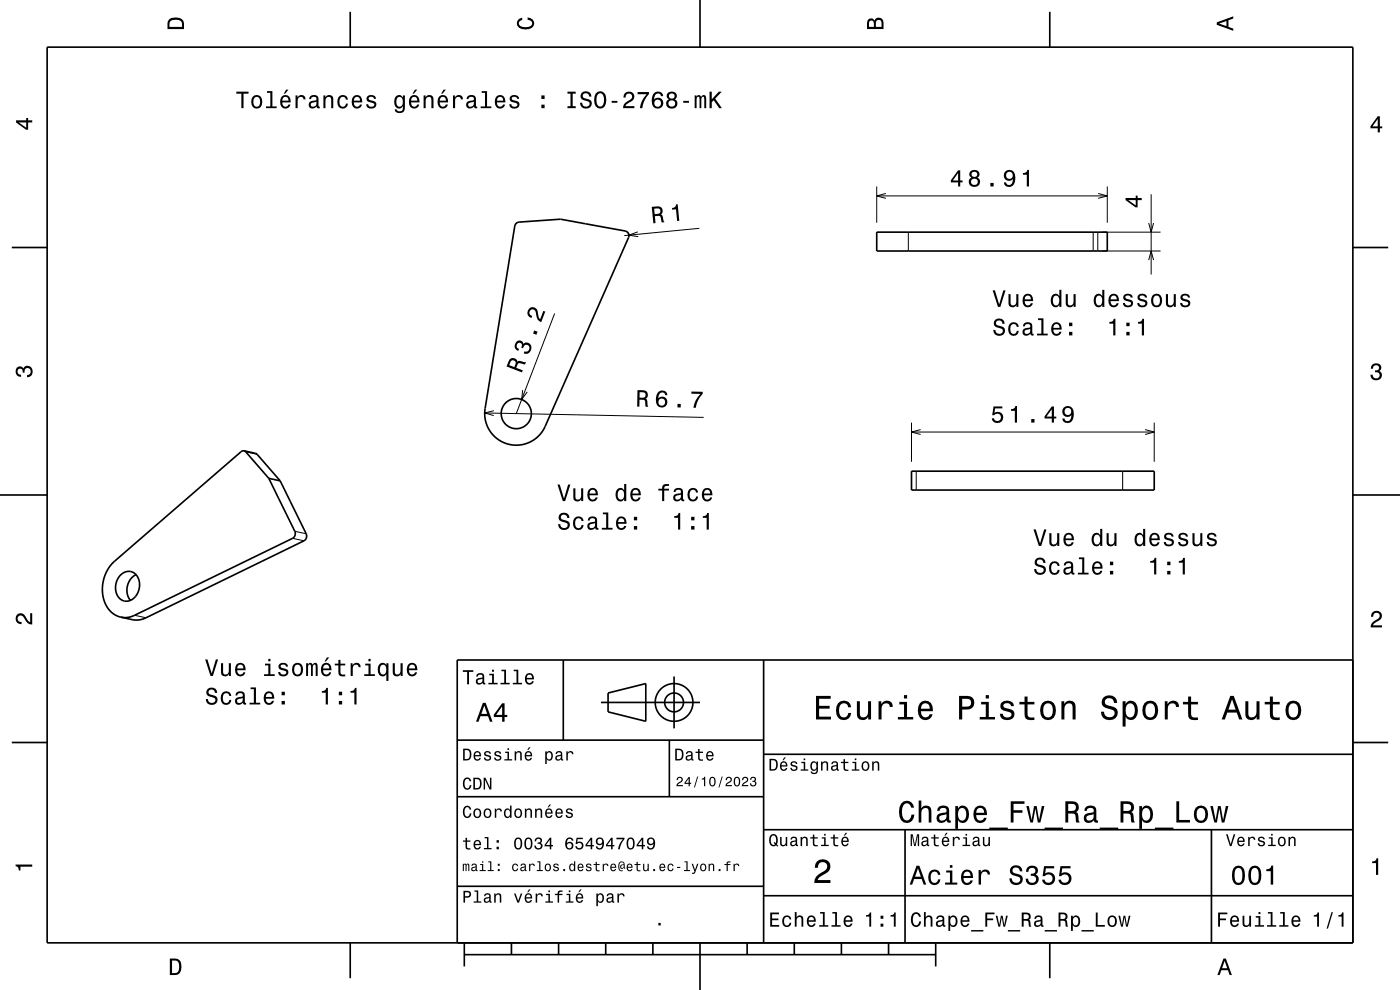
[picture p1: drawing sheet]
<svg xmlns="http://www.w3.org/2000/svg" width="297mm" height="210mm" viewBox="0 0 297 210" stroke-linecap="round" stroke-linejoin="round" font-family="sans-serif">
<g fill="none" stroke="#000" stroke-width=".21">
<path d="M186 39.6v7.6M234.9 39.6v7.6M135.3 49.2l-1.9 .7 2 .3M148.4 48.4l-16 1.6M186 41.6h48.9M187.9 41l-1.9 .6 1.9 .5M192.7 49.2v4M231.9 49.2v4M232.9 49.2v4M233 41l1.9 .6-1.9 .5M233.9 53.2h12.3M233.9 49.2h12.3"/>
<path d="M243.7 47.3l.5 1.9 .5-1.9M243.7 55.2l.5-2 .5 2M244.2 41.2v17M117.7 66.5l-8.2 21.2M52.1 95.8l2.5 .6M102.8 87.6l46.5 .9M104.8 87.1l-2 .5 1.9 .6M110.9 82.8l-.2 1.9 1.1-1.6M193.4 89.6v8.4M193.4 91.6h51.5M194.4 100v4M195.3 91.1l-1.9 .5 1.9 .6"/>
<path d="M238.2 100v4M242.9 91.1l2 .5-2 .6M244.9 89.6v8.4M62.1 114.2l2.4 .5M62.5 112.7l2.5 .5M28.6 130.5l2.4 .5"/>
</g>
<g fill="none" stroke="#000" stroke-width=".35">
<path d="M10 10h277v190h-277zM74.3 2.5v7.5M148.5 0v10M222.7 2.5v7.5M2.5 52.5h7.5M109.5 47.4l.6-.3 8.8-.6 12.9 2.4a1.26 1.26 0 0 1 1.5 1.5l-17.6 40a6.7 6.7 0 0 1-8.1 3.8 6.7 6.7 0 0 1-4.7-7.5l6.3-38.8zM186 49.2h48.9v4h-48.9zM287 52.5h7.5M51.8 95.6l-.6 .2-26.9 23.2a7.7 7.7 0 0 0-.7 10.9l1 .6 1 .4M51.8 95.6l.3 .2 4.9 5.7M51.8 95.6l2.6 .6 5 5.8M193.4 100h51.5v4h-51.5z"/>
<path d="M0 105h10M57 101.5l5.2 10.6a1.4 1.4 0 0 1-.1 2.1l-33.7 16.4-1.4 .4-1.4-.1M57 101.5l2.4 .5M59.4 102l5.3 10.6a1.41 1.41 0 0 1-.2 2.1l-33.9 16.5-1 .3h-1l-3-.6M287 105h10M25.6 121.9a2.29 2.29 0 0 1 2.6-.5 2.29 2.29 0 0 1 1.4 2.2 3.2 3.2 0 0 1-3.3 3.9 3.3 3.3 0 0 1-1-5.2zM28.9 121.9a3.7 3.7 0 0 0-1.2 5.5M119.5 140v17M162 140v60M287 140h-190v60M2.5 157.5h7.5M97 157h65"/>
<path d="M127.5 149h21M129 147l8-2v8l-8-2zM142 157v12M143 143.5v11M287 157.5h7.5M97 169h65M162 176h125M162 160h125M192 176v24M257 176v24M97 188h65M162 190h125"/>
<path d="M74.3 200v7.5M98.5 202.5h100M98.5 200v5M108.5 200v2.5M118.5 200v2.5M128.5 200v2.5M138.5 200v2.5M148.5 200v10M158.5 200v2.5M168.5 200v2.5M178.5 200v2.5M188.5 200v2.5"/>
<path d="M198.5 200v5M222.7 200v7.5"/>
<circle cx="109.5" cy="87.7" r="3.2"/>
<circle cx="143" cy="149" r="2"/>
<circle cx="143" cy="149" r="4"/>
</g>
<g fill="#000">
<path d="M36 4a2.18 2.18 0 0 0-.5 2.2h3.5v-1.2a1.43 1.43 0 0 0-1.7-1.3zM36.3 4.4a2.15 2.15 0 0 1 2.2 .3l.1 1h-2.6v-1z" fill-rule="evenodd"/>
<path d="M109.9 4.2l.9-.4v.4a.7 .7 0 0 0-.7 .5 .7 .7 0 0 0 .3 .8 1.7 1.7 0 0 0 2.5-.5 .9 .9 0 0 0-1-.8v-.5a1.24 1.24 0 0 1 1.4 1.1 1.24 1.24 0 0 1-1 1.4 2.22 2.22 0 0 1-2.5-.7l-.2-.5z" fill-rule="evenodd"/>
<path d="M184.2 4.2l-.3 .7v1.3h3.5v-1.3a.98 .98 0 0 0-.7-1.1 .98 .98 0 0 0-1.2 .6 .84 .84 0 0 0-1.3-.2zM184.5 4.5a.54 .54 0 0 1 .6-.1 .54 .54 0 0 1 .3 .6v.7h-1zM185.9 4.4a.62 .62 0 0 1 .8-.1 .62 .62 0 0 1 .3 .6v.8h-1.2z" fill-rule="evenodd"/>
<path d="M258.1 4.7v.6l3.5 1.2v-.4l-1-.4v-1.4l1-.4v-.4zM258.6 5l1.6-.5v1z" fill-rule="evenodd"/>
<path d="M3.4 25.5v.5l2.1 1.5h.5v-1.5h.8v-.5h-.8v-.5h-.4v.5zM4 26h1.6v1.1z" fill-rule="evenodd"/>
<path d="M50.1 19.4v.5h1.1v3h.5v-3h1v-.5zM53.6 20.5a1.52 1.52 0 0 0 .9 2.5 1.48 1.48 0 0 0 1.1-1.4 1.48 1.48 0 0 0-1.1-1.5l-.5 .1zM53.9 20.8a.67 .67 0 0 1 .8-.2 .67 .67 0 0 1 .4 .5 1.11 1.11 0 0 1-.6 1.6 1.17 1.17 0 0 1-.6-1.9zM56.6 19.3v.4h.7v2.9h-.9v.3h2.3v-.3h-.9v-3.3zM60.7 19l-.5 .9h.3l.7-.9zM59.7 20.5a1.54 1.54 0 0 0 .8 2.5 1.06 1.06 0 0 0 1.1-.8h-.4l-.2 .3-.4 .1a.76 .76 0 0 1-.7-.9h1.8a1.17 1.17 0 0 0-.5-1.3 1.17 1.17 0 0 0-1.5 .1zM60.1 20.7a.66 .66 0 0 1 .8-.1 .66 .66 0 0 1 .3 .8h-1.3zM62.7 20.2v2.7h.4v-1.5a.66 .66 0 0 1 .4-.8 .66 .66 0 0 1 .8 .3l.1 .2h.4a.89 .89 0 0 0-.7-.9 .89 .89 0 0 0-1 .5v-.5zM65.9 20.4l-.3 .6h.4a.55 .55 0 0 1 .7-.5 .55 .55 0 0 1 .3 .8h-.2a1 1 0 0 0-1 .2 1 1 0 0 0-.3 1.1 .94 .94 0 0 0 1.7 0l.1 .3 .5 .1v-.4h-.2v-1.6a1.02 1.02 0 0 0-.7-.9 1.02 1.02 0 0 0-1 .3zM66 21.9l1.1-.3a.77 .77 0 0 1-.2 .8 .77 .77 0 0 1-.9 .1l-.1-.3zM68.6 20.2v2.7h.4v-1.5a.63 .63 0 0 1 .6-.9 .63 .63 0 0 1 .7 .8v1.6h.4v-1.7a.89 .89 0 0 0-.6-1 .89 .89 0 0 0-1.1 .5v-.5zM71.9 20.5a1.53 1.53 0 0 0 .8 2.5 1.06 1.06 0 0 0 1.1-1h-.4a.67 .67 0 0 1-.6 .7 .67 .67 0 0 1-.7-.6 1.11 1.11 0 0 1 .6-1.6 .59 .59 0 0 1 .7 .6h.4a1.09 1.09 0 0 0-.8-.9 1.09 1.09 0 0 0-1.1 .3zM74.9 20.5a1.54 1.54 0 0 0 .8 2.5 1.06 1.06 0 0 0 1.1-.8h-.4l-.3 .3-.3 .1a.76 .76 0 0 1-.7-.9h1.7a1.17 1.17 0 0 0-.4-1.3 1.17 1.17 0 0 0-1.5 .1zM75.3 20.7a.66 .66 0 0 1 .8-.1 .66 .66 0 0 1 .3 .8h-1.3zM78 20.4a.75 .75 0 0 0-.2 .8 .75 .75 0 0 0 .7 .5l.9 .4a.63 .63 0 0 1-.6 .6 .63 .63 0 0 1-.7-.6h-.4a1.07 1.07 0 0 0 1.2 .9 1.07 1.07 0 0 0 .9-1.2l-.4-.3-1.1-.3a.54 .54 0 0 1 .4-.7 .54 .54 0 0 1 .6 .5h.5a1.03 1.03 0 0 0-.7-.9 1.03 1.03 0 0 0-1.1 .3zM83.9 20.5a1.57 1.57 0 0 0 .8 2.5l.4-.1 .4-.4a.73 .73 0 0 1-.3 1 .73 .73 0 0 1-1-.3h-.5a1.1 1.1 0 0 0 1.3 .8 1.1 1.1 0 0 0 .9-1.2v-2.6h-.4v.5l-.4-.4a.89 .89 0 0 0-1.2 .2zM84.3 20.8a.63 .63 0 0 1 .7-.2 .63 .63 0 0 1 .4 .5 1.11 1.11 0 0 1-.6 1.5 1.2 1.2 0 0 1-.5-1.8zM88 19l-.5 .9h.3l.7-.9zM87.1 20.5a1.54 1.54 0 0 0 .8 2.5 1.05 1.05 0 0 0 1-.8h-.4l-.2 .3-.4 .1a.76 .76 0 0 1-.7-.9h1.8a1.16 1.16 0 0 0-.5-1.3 1.16 1.16 0 0 0-1.4 .1zM87.4 20.7a.66 .66 0 0 1 .8-.1 .66 .66 0 0 1 .3 .8h-1.3zM89.9 20.2v2.7h.4v-1.5a.63 .63 0 0 1 .5-.9 .63 .63 0 0 1 .7 .8v1.6h.5v-1.7a.89 .89 0 0 0-.7-1 .89 .89 0 0 0-1 .5v-.5zM94.1 19l-.5 .9h.3l.7-.9zM93.1 20.5a1.54 1.54 0 0 0 .8 2.5 1.06 1.06 0 0 0 1.1-.8h-.4l-.2 .3-.4 .1a.76 .76 0 0 1-.7-.9h1.8a1.16 1.16 0 0 0-.5-1.3 1.16 1.16 0 0 0-1.5 .1zM93.5 20.7a.66 .66 0 0 1 .8-.1 .66 .66 0 0 1 .3 .8h-1.3zM96.1 20.2v2.7h.4v-1.5a.66 .66 0 0 1 .4-.8 .66 .66 0 0 1 .8 .3l.1 .2h.4a.89 .89 0 0 0-.7-.9 .89 .89 0 0 0-1 .5v-.5zM99.3 20.4l-.3 .6h.4a.55 .55 0 0 1 .7-.5 .55 .55 0 0 1 .3 .8h-.2a1 1 0 0 0-1 .2 1 1 0 0 0-.3 1.1 .94 .94 0 0 0 1.7 0l.1 .3 .5 .1v-.4h-.2v-1.6a1.02 1.02 0 0 0-.7-.9 1.02 1.02 0 0 0-1 .3zM99.4 21.9l1.1-.3a.77 .77 0 0 1-.2 .8 .77 .77 0 0 1-.9 .1zM102.2 19.3v.4h.7v2.9h-.9v.3h2.2v-.3h-.9v-3.3zM105.3 20.5a1.54 1.54 0 0 0 .8 2.5 1.06 1.06 0 0 0 1.1-.8h-.5l-.2 .3-.4 .1a.76 .76 0 0 1-.7-.9h1.8a1.17 1.17 0 0 0-.5-1.3 1.17 1.17 0 0 0-1.4 .1zM105.6 20.7a.66 .66 0 0 1 .8-.1 .66 .66 0 0 1 .3 .8h-1.3zM108.4 20.4a.75 .75 0 0 0-.3 .8 .75 .75 0 0 0 .8 .5l.8 .4a.63 .63 0 0 1-.6 .6 .63 .63 0 0 1-.6-.6h-.5a1.07 1.07 0 0 0 1.2 .9 1.07 1.07 0 0 0 1-1.2l-.5-.3-1-.3a.54 .54 0 0 1 .4-.7 .54 .54 0 0 1 .6 .5h.4a1.03 1.03 0 0 0-.7-.9 1.03 1.03 0 0 0-1 .3zM114.8 22.2v.7h.7v-.7zM114.8 20.2v.8h.7v-.8zM120.4 19.4v.5h.6v2.6h-.6v.4h1.7v-.4h-.6v-2.6h.6v-.5zM123.5 19.6a.97 .97 0 0 0-.3 1.1 .97 .97 0 0 0 .9 .6 .77 .77 0 0 1 .9 1 .84 .84 0 0 1-.9 .3 .84 .84 0 0 1-.6-.8h-.5a1.21 1.21 0 0 0 1.5 1.3 1.21 1.21 0 0 0 .8-1.8l-.8-.4a.71 .71 0 0 1-.9-.6 .7 .7 0 0 1 .8-.5 .7 .7 0 0 1 .6 .7h.5a1.17 1.17 0 0 0-.8-1.1 1.17 1.17 0 0 0-1.2 .2zM126.4 19.8a2.52 2.52 0 0 0 .4 3.1 1.21 1.21 0 0 0 1.7-.9 1.93 1.93 0 0 0-.9-2.6l-.8 .1zM127 19.9l.3-.1a1.7 1.7 0 0 1 .4 2.7l-.4 .1a1.13 1.13 0 0 1-.8-1.4l.1-.6zM129.8 21.4v.4h1.2v-.4zM132.6 19.7l-.3 1h.4a.7 .7 0 0 1 .5-.8 .7 .7 0 0 1 .9 .5 .7 .7 0 0 1-.5 .8 1.8 1.8 0 0 0-1.4 1.7h2.4v-.4h-1.9a2.22 2.22 0 0 1 1.5-1.1 1.13 1.13 0 0 0 .1-1.7 1.13 1.13 0 0 0-1.7 0zM135.3 19.5v.5h1.9a5.2 5.2 0 0 0-1.5 2.9h.5a5.2 5.2 0 0 1 1.5-3v-.4zM138.8 19.7a2.39 2.39 0 0 0 .2 3.2 1.16 1.16 0 0 0 1.5-.3 1.16 1.16 0 0 0-.2-1.5 1.16 1.16 0 0 0-1.5 0 1.02 1.02 0 0 1 .8-1.3 .58 .58 0 0 1 .6 .6h.5a1.11 1.11 0 0 0-.7-.9 1.11 1.11 0 0 0-1.2 .2zM138.7 21.9a.75 .75 0 0 1 1.5 0 .75 .75 0 0 1-1.5 0zM141.7 19.7a.83 .83 0 0 0 .2 1.4 1.11 1.11 0 0 0-.4 1.5 1.11 1.11 0 0 0 1.5 .4 1.03 1.03 0 0 0 .7-.9 1.03 1.03 0 0 0-.6-1 .89 .89 0 0 0 .4-1.1 .89 .89 0 0 0-1-.6zM141.8 22a.71 .71 0 0 1 1.4 0 .71 .71 0 0 1-1.4 0zM141.9 20.4a.6 .6 0 0 1 1.2 0 .6 .6 0 0 1-1.2 0zM144.9 21.4v.4h1.3v-.4zM147.4 20.2v2.7h.4v-1.8l.2-.5 .3-.1 .1 .3v2.1h.4v-2l.4-.4 .2 .1v.4v1.9h.4v-1.8a.7 .7 0 0 0-.5-1l-.6 .4-.1-.2-.4-.2-.4 .4v-.3zM150.5 19.4v3.5h.5v-1.2l.4-.4 1.2 1.6h.5l-1.4-2 1.4-1.5h-.6l-1.5 1.7v-1.7z" fill-rule="evenodd"/>
<path d="M203.2 36.1l-1.5 2.1v.5h1.6v.9h.4v-.9h.5v-.4h-.5v-2.2zM203.3 36.7v1.6h-1.2zM205.9 36.3a.83 .83 0 0 0 .2 1.4 1.11 1.11 0 0 0-.4 1.5 1.11 1.11 0 0 0 1.5 .4 1.03 1.03 0 0 0 .7-.9 1.03 1.03 0 0 0-.6-1 .88 .88 0 0 0 .4-1.1 .88 .88 0 0 0-1-.6zM206 38.6a.71 .71 0 0 1 1.4 0 .71 .71 0 0 1-1.4 0zM206.1 37a.6 .6 0 0 1 1.2 0 .6 .6 0 0 1-1.2 0zM210.1 38.8v.8h.7v-.8zM213.3 36.4a1.15 1.15 0 0 0-.1 1.6 1.15 1.15 0 0 0 1.7 0 1.03 1.03 0 0 1-.8 1.3 .56 .56 0 0 1-.7-.6h-.4a1.18 1.18 0 0 0 1.2 .9 1.18 1.18 0 0 0 1.1-1.1 1.76 1.76 0 0 0-1.2-2.5zM213.4 37.2a.75 .75 0 0 1 1.5 0 .75 .75 0 0 1-1.5 0zM217 36.7v.4h.8v2.5h.5v-3.6h-.4a.77 .77 0 0 1-.9 .7z" fill-rule="evenodd"/>
<path d="M292.3 24.7l-1.6 2.1v.4h1.6v.9h.4v-.9h.5v-.4h-.5v-2.1zM292.3 25.2v1.6h-1.1z" fill-rule="evenodd"/>
<path d="M138.3 43.9l.3 3.5 .5-.1-.2-1.4a.84 .84 0 0 1 1.3 .4l.2 .9 .5-.1-.4-1.4-.3-.2a.97 .97 0 0 0 .3-1.2 .97 .97 0 0 0-1.1-.5zM138.8 44.3a1.08 1.08 0 0 1 1.2 .2 .6 .6 0 0 1 0 .6 .6 .6 0 0 1-.6 .3h-.5z" fill-rule="evenodd"/>
<path d="M142.6 44.1a.77 .77 0 0 0 .8-.7l.4-.1 .3 3.5-.5 .1-.2-2.5-.8 .1z" fill-rule="evenodd"/>
<path d="M238.8 42v.5l2.1 1.5h.4v-1.6h.9v-.4h-.9v-.5h-.4v.5zM239.4 42.4h1.5v1.2z" fill-rule="evenodd"/>
<path d="M108.1 76.2l-.6 1.5 3.2 1.3 .2-.4-1.4-.6a.85 .85 0 0 1 1-.9l.9 .2 .2-.5-1.5-.3-.3 .2-.1-.2a1 1 0 0 0-1.6-.3zM108.4 76.6a.59 .59 0 0 1 .8 0 .59 .59 0 0 1 .1 .8l-.2 .5-1.1-.4z" fill-rule="evenodd"/>
<path d="M109.5 72.6a1.11 1.11 0 0 0 .4 1.8l.2-.4a.62 .62 0 0 1-.6-.6 .62 .62 0 0 1 .5-.6 .62 .62 0 0 1 .7 .5l-.1 .4 .4 .2a.72 .72 0 0 1 .7-.7 .72 .72 0 0 1 .7 .7 .72 .72 0 0 1-.8 .7l-.3-.1-.2 .5a1.18 1.18 0 0 0 1.7-1 1.18 1.18 0 0 0-1.5-1.2l-.3 .1a.86 .86 0 0 0-.6-.7 .86 .86 0 0 0-.9 .4zM113.3 70.1l-.2 .6 .7 .3 .2-.6zM112.2 65.5a1.16 1.16 0 0 0 .5 2l.2-.5a.7 .7 0 0 1-.6-.8 .7 .7 0 0 1 .8-.6 .7 .7 0 0 1 .6 .8 1.8 1.8 0 0 0 1.1 1.9l.9-2.2-.4-.2-.7 1.8a2.21 2.21 0 0 1-.6-1.8 1.07 1.07 0 0 0-1.8-.4z" fill-rule="evenodd"/>
<path d="M211.1 67.8a.96 .96 0 0 0-.2 1.1 .96 .96 0 0 0 .9 .6 .77 .77 0 0 1 .9 1 .84 .84 0 0 1-.9 .3 .84 .84 0 0 1-.6-.8h-.5a1.21 1.21 0 0 0 1.5 1.3 1.21 1.21 0 0 0 .7-1.8l-.8-.4a.71 .71 0 0 1-.8-.6 .7 .7 0 0 1 .8-.5 .7 .7 0 0 1 .6 .7h.4a1.17 1.17 0 0 0-.7-1.1 1.17 1.17 0 0 0-1.3 .2zM214.2 68.7a1.53 1.53 0 0 0 .8 2.5 1.06 1.06 0 0 0 1.1-1h-.4a.67 .67 0 0 1-.6 .7 .67 .67 0 0 1-.7-.7 1.12 1.12 0 0 1 .6-1.5 .6 .6 0 0 1 .7 .6h.4a1.09 1.09 0 0 0-.7-.9 1.09 1.09 0 0 0-1.2 .3zM217.3 68.6l-.3 .6h.4a.55 .55 0 0 1 .7-.5 .55 .55 0 0 1 .4 .8h-.2a.98 .98 0 0 0-1.2 .3 .98 .98 0 0 0 0 1.2 1.06 1.06 0 0 0 1.5-.2l.1 .3 .6 .1v-.4h-.3v-1.6a1.02 1.02 0 0 0-1.7-.6zM217.5 70.1l1.1-.3a.77 .77 0 0 1-.2 .8 .77 .77 0 0 1-.9 .1zM220.2 67.5v.4h.7v2.9h-.9v.3h2.3v-.3h-.9v-3.3zM223.3 68.7a1.54 1.54 0 0 0 .8 2.5 1.06 1.06 0 0 0 1.1-.8h-.5l-.2 .3-.3 .1a.76 .76 0 0 1-.7-.9h1.7a1.16 1.16 0 0 0-.5-1.3 1.16 1.16 0 0 0-1.4 .1zM223.6 68.9a.66 .66 0 0 1 .8-.1 .66 .66 0 0 1 .4 .8h-1.3zM226.8 70.4v.7h.7v-.7zM226.8 68.4v.8h.7v-.8z" fill-rule="evenodd"/>
<path d="M210.6 61.6l1.1 3.5h.5l1.1-3.5h-.5l-.8 3-.9-3zM213.9 62.4v1.8a.89 .89 0 0 0 .7 1 .89 .89 0 0 0 1-.5v.4h.4v-2.7h-.4v1.6a.64 .64 0 0 1-.4 .7 .64 .64 0 0 1-.8-.3v-2zM217.2 62.7a1.54 1.54 0 0 0 .8 2.5 1.05 1.05 0 0 0 1.1-.9h-.4l-.2 .4-.4 .1a.76 .76 0 0 1-.7-.9h1.8a1.16 1.16 0 0 0-.5-1.4 1.16 1.16 0 0 0-1.5 .2zM217.6 62.9a.66 .66 0 0 1 .8-.1 .66 .66 0 0 1 .3 .7h-1.3zM223.2 62.7a1.58 1.58 0 0 0 .8 2.5l.4-.1 .3-.4v.4h.5v-3.6h-.5v1.3a.89 .89 0 0 0-1.5-.1zM223.5 63a.62 .62 0 0 1 .7-.3 .62 .62 0 0 1 .5 .6 1.12 1.12 0 0 1-.7 1.5 1.19 1.19 0 0 1-.5-1.8zM226.1 62.4v1.8a.89 .89 0 0 0 .6 1 .89 .89 0 0 0 1.1-.5v.4h.4v-2.7h-.5v1.6a.65 .65 0 0 1-.3 .7 .65 .65 0 0 1-.8-.3l-.1-2zM232.3 62.7a1.57 1.57 0 0 0 .8 2.5l.4-.1 .3-.4v.4h.5v-3.6h-.5v1.3a.89 .89 0 0 0-1.5-.1zM232.6 63a.62 .62 0 0 1 .7-.3 .62 .62 0 0 1 .5 .6 1.12 1.12 0 0 1-.7 1.5 1.19 1.19 0 0 1-.5-1.8zM235.4 62.7a1.54 1.54 0 0 0 .8 2.5 1.06 1.06 0 0 0 1.1-.9h-.4l-.2 .4-.4 .1a.76 .76 0 0 1-.7-.9h1.8a1.16 1.16 0 0 0-.5-1.4 1.16 1.16 0 0 0-1.5 .2zM235.8 62.9a.66 .66 0 0 1 .8-.1 .66 .66 0 0 1 .3 .7h-1.3zM238.5 62.5a.76 .76 0 0 0-.2 .9 .76 .76 0 0 0 .7 .5l.9 .3a.63 .63 0 0 1-.6 .6 .63 .63 0 0 1-.7-.5h-.4a1.07 1.07 0 0 0 1.2 .9 1.07 1.07 0 0 0 .9-1.2l-.4-.4-1.1-.3a.54 .54 0 0 1 .4-.7 .54 .54 0 0 1 .7 .5h.4a1.03 1.03 0 0 0-.7-.8 1.03 1.03 0 0 0-1.1 .2zM241.6 62.5a.76 .76 0 0 0-.3 .9 .76 .76 0 0 0 .8 .5l.8 .3a.63 .63 0 0 1-.6 .6 .63 .63 0 0 1-.6-.5h-.4a1.07 1.07 0 0 0 1.1 .9 1.07 1.07 0 0 0 1-1.2l-.4-.4-1.1-.3a.54 .54 0 0 1 .4-.7 .54 .54 0 0 1 .6 .5h.4a1.03 1.03 0 0 0-.7-.8 1.03 1.03 0 0 0-1 .2zM244.5 62.7a1.53 1.53 0 0 0 .9 2.5 1.48 1.48 0 0 0 1.1-1.5 1.48 1.48 0 0 0-1.1-1.4l-.5 .1zM244.8 63a.67 .67 0 0 1 .7-.3 .67 .67 0 0 1 .5 .6 1.11 1.11 0 0 1-.6 1.5 1.17 1.17 0 0 1-.6-1.8zM247.3 62.4v1.8a.89 .89 0 0 0 .7 1 .89 .89 0 0 0 1-.5v.4h.4v-2.7h-.4v1.6a.65 .65 0 0 1-.4 .7 .65 .65 0 0 1-.8-.3v-2zM250.7 62.5a.76 .76 0 0 0-.2 .9 .76 .76 0 0 0 .7 .5l.9 .3a.63 .63 0 0 1-.7 .6 .63 .63 0 0 1-.6-.5h-.4a1.07 1.07 0 0 0 1.2 .9 1.07 1.07 0 0 0 .9-1.2l-.4-.4-1.1-.3a.54 .54 0 0 1 .4-.7 .54 .54 0 0 1 .6 .5h.4a1.03 1.03 0 0 0-.7-.8 1.03 1.03 0 0 0-1 .2z" fill-rule="evenodd"/>
<path d="M235.3 68.3v.4h.9v2.4h.4v-3.5h-.3a.77 .77 0 0 1-1 .7zM238.9 70.4v.7h.7v-.7zM238.9 68.4v.8h.7v-.8zM241.4 68.3v.4h.8v2.4h.5v-3.5h-.3a.77 .77 0 0 1-1 .7z" fill-rule="evenodd"/>
<path d="M291.1 77.4a1.08 1.08 0 0 1 1.4-.2 1.08 1.08 0 0 1 .4 1.2l-.3 .3a1.06 1.06 0 0 1 .5 1.3 1.06 1.06 0 0 1-1.2 .7 1.1 1.1 0 0 1-1.2-1.2h.5a.71 .71 0 0 0 1 .8 .71 .71 0 0 0 .1-1.3h-.6v-.4a.61 .61 0 0 0 .8-.3 .61 .61 0 0 0-.2-.8 .61 .61 0 0 0-.9 .2l-.1 .5h-.5z" fill-rule="evenodd"/>
<path d="M3.6 78a.86 .86 0 0 1 1.4 .2 1.06 1.06 0 0 1 1.2-.6 1.06 1.06 0 0 1 .7 1.2 1.1 1.1 0 0 1-1.2 1.2v-.4a.71 .71 0 0 0 .8-1 .71 .71 0 0 0-1.3-.1v.6h-.4a.61 .61 0 0 0-.3-.8 .61 .61 0 0 0-.8 .2 .61 .61 0 0 0 .2 .8l.6 .2v.4a1.15 1.15 0 0 1-1.2-.6 1.15 1.15 0 0 1 .3-1.3z" fill-rule="evenodd"/>
<path d="M135.2 82.8v3.5h.4l.1-1.5a1.09 1.09 0 0 1 1.1 .3l.2 1.2h.5l-.2-1.5-.3-.2a.97 .97 0 0 0 .4-1.1 .97 .97 0 0 0-1-.7zM135.7 83.2a1.09 1.09 0 0 1 1.2 .3 .6 .6 0 0 1-.1 .7 .6 .6 0 0 1-.6 .2h-.5z" fill-rule="evenodd"/>
<path d="M139.7 83.1l-.5 .8a1.75 1.75 0 0 0 1.2 2.6 1.15 1.15 0 0 0 1.1-1.6 1.15 1.15 0 0 0-1.9-.4 1.02 1.02 0 0 1 .9-1.3 .58 .58 0 0 1 .6 .6h.5a1.12 1.12 0 0 0-.7-.9 1.12 1.12 0 0 0-1.2 .2zM139.6 85.3a.75 .75 0 0 1 1.5 0 .75 .75 0 0 1-1.5 0zM143.7 85.7v.7h.7v-.7zM146.7 83.1v.4l1.9 .1a5.2 5.2 0 0 0-1.5 2.9h.5a5.3 5.3 0 0 1 1.5-3v-.4z" fill-rule="evenodd"/>
<path d="M210.8 86.2l-.3 1.9h.4a.79 .79 0 0 1 1.2-.2 .79 .79 0 0 1 0 1.2 .79 .79 0 0 1-1.2-.1v-.3h-.5a1.21 1.21 0 0 0 1.5 1.1 1.21 1.21 0 0 0 .8-1.7 1.21 1.21 0 0 0-1.7-.5l.1-1h1.5v-.4zM214.5 86.8v.4h.8v2.4h.4v-3.5h-.3a.78 .78 0 0 1-.9 .7zM218.8 88.9v.7h.7v-.7zM223.1 86.2l-1.5 2.1v.5h1.5v.8h.5v-.8h.5v-.4h-.5v-2.2zM223.1 86.8v1.6h-1.1zM225.7 86.5a1.15 1.15 0 0 0-.1 1.6 1.15 1.15 0 0 0 1.7 0 1.02 1.02 0 0 1-.8 1.2 .56 .56 0 0 1-.7-.5h-.4a1.18 1.18 0 0 0 1.2 .9 1.18 1.18 0 0 0 1.1-1.1 1.76 1.76 0 0 0-1.2-2.5zM225.8 87.3a.75 .75 0 0 1 1.5 0 .75 .75 0 0 1-1.5 0z" fill-rule="evenodd"/>
<path d="M118.8 109a.96 .96 0 0 0-.3 1.1 .96 .96 0 0 0 1 .6 .77 .77 0 0 1 .9 .9 .83 .83 0 0 1-1 .4 .83 .83 0 0 1-.5-.8h-.5a1.21 1.21 0 0 0 1.5 1.3 1.21 1.21 0 0 0 .7-1.9l-1.2-.4a.58 .58 0 0 1-.4-.8 .58 .58 0 0 1 .9-.2l.2 .1 .2 .6h.5a1.16 1.16 0 0 0-.7-1.1 1.16 1.16 0 0 0-1.3 .2zM121.9 109.9a1.52 1.52 0 0 0 .8 2.5 1.06 1.06 0 0 0 1.1-1h-.4a.67 .67 0 0 1-.6 .6 .67 .67 0 0 1-.7-.6 1.11 1.11 0 0 1 .6-1.5 .6 .6 0 0 1 .7 .6h.4a1.09 1.09 0 0 0-.8-.9 1.09 1.09 0 0 0-1.1 .3zM125 109.8l-.3 .6h.4a.55 .55 0 0 1 .7-.5 .55 .55 0 0 1 .3 .8h-.2a.98 .98 0 0 0-1.1 .3 .98 .98 0 0 0 0 1.2 1.06 1.06 0 0 0 1.5-.2l.1 .3h.6v-.3h-.3v-1.7a1.02 1.02 0 0 0-1.7-.5zM125.1 111.3l1.1-.3a.77 .77 0 0 1-.2 .8 .77 .77 0 0 1-.9 .1l-.1-.3zM127.9 108.7v.4h.7v2.9h-.9v.3h2.2v-.3h-.9v-3.3zM131 109.9a1.54 1.54 0 0 0 .8 2.5 1.05 1.05 0 0 0 1.1-.8h-.5l-.2 .3-.4 .1a.76 .76 0 0 1-.7-.9h1.8a1.16 1.16 0 0 0-.5-1.4 1.16 1.16 0 0 0-1.4 .2zM131.3 110.1a.66 .66 0 0 1 .8-.1 .66 .66 0 0 1 .4 .7h-1.4zM134.5 111.6v.7h.7v-.7zM134.5 109.6v.8h.7v-.8z" fill-rule="evenodd"/>
<path d="M118.3 102.8l1.1 3.5h.5l1.1-3.5h-.5l-.9 3-.9-3zM121.6 103.6v1.8a.89 .89 0 0 0 .6 .9 .89 .89 0 0 0 1.1-.4v.4h.4v-2.7h-.4v1.5a.65 .65 0 0 1-.4 .8 .65 .65 0 0 1-.8-.3v-2zM124.9 103.9a1.54 1.54 0 0 0 .8 2.5 1.06 1.06 0 0 0 1.1-.9h-.4l-.3 .4-.3 .1a.76 .76 0 0 1-.7-.9h1.7a1.16 1.16 0 0 0-.4-1.4 1.16 1.16 0 0 0-1.5 .2zM125.3 104.1a.66 .66 0 0 1 .7-.1 .66 .66 0 0 1 .4 .7h-1.3zM130.9 103.9a1.57 1.57 0 0 0 .7 2.5l.5-.1 .3-.4v.4h.5v-3.6h-.5v1.3a.89 .89 0 0 0-1.5-.1zM131.2 104.2a.62 .62 0 0 1 .7-.3 .62 .62 0 0 1 .5 .6 1.12 1.12 0 0 1-.7 1.5 1.19 1.19 0 0 1-.5-1.8zM134 103.9a1.55 1.55 0 0 0 .8 2.5 1.06 1.06 0 0 0 1.1-.9h-.4l-.3 .4-.3 .1a.76 .76 0 0 1-.7-.9h1.7a1.17 1.17 0 0 0-.4-1.4 1.17 1.17 0 0 0-1.5 .2zM134.4 104.1a.66 .66 0 0 1 .8-.1 .66 .66 0 0 1 .3 .7h-1.3zM139.7 103.7v.4h.8v2.2h.4v-2.2h1v-.4h-1a.5 .5 0 0 1 .6-.6h.4v-.4a1.04 1.04 0 0 0-1.4 .7v.3zM143.2 103.7l-.3 .7h.4a.55 .55 0 0 1 .7-.6 .55 .55 0 0 1 .4 .8l-.2 .1a1 1 0 0 0-1.1 .2 1 1 0 0 0-.2 1 .93 .93 0 0 0 1.6 0l.1 .3 .6 .1v-.3l-.3-.1v-1.6a1.02 1.02 0 0 0-1.7-.6zM143.4 105.2l1-.3a.77 .77 0 0 1-.2 .9 .77 .77 0 0 1-.8 .1zM146.2 103.9a1.53 1.53 0 0 0 .8 2.5 1.07 1.07 0 0 0 1.1-1.1h-.4a.67 .67 0 0 1-.7 .7 .67 .67 0 0 1-.7-.6 1.11 1.11 0 0 1 .7-1.5 .6 .6 0 0 1 .7 .6h.4a1.09 1.09 0 0 0-.8-1 1.09 1.09 0 0 0-1.1 .4zM149.2 103.9a1.55 1.55 0 0 0 .8 2.5 1.06 1.06 0 0 0 1.1-.9h-.5l-.2 .4-.4 .1a.76 .76 0 0 1-.6-.9h1.7a1.17 1.17 0 0 0-.5-1.4 1.17 1.17 0 0 0-1.4 .2zM149.5 104.1a.66 .66 0 0 1 .8-.1 .66 .66 0 0 1 .4 .7h-1.3z" fill-rule="evenodd"/>
<path d="M143 109.5v.3h.8v2.5h.5v-3.5h-.3a.78 .78 0 0 1-1 .7zM146.6 111.6v.7h.7v-.7zM146.6 109.6v.8h.7v-.8zM149.1 109.5v.3h.8v2.5h.5v-3.5h-.4a.77 .77 0 0 1-.9 .7z" fill-rule="evenodd"/>
<path d="M219.3 112.3l1.1 3.5h.5l1.1-3.5h-.5l-.9 3-.9-3zM222.6 113.1v1.8a.89 .89 0 0 0 .6 1 .89 .89 0 0 0 1.1-.5v.4h.4v-2.7h-.4v1.6a.64 .64 0 0 1-.4 .7 .64 .64 0 0 1-.8-.3v-2zM225.9 113.4a1.54 1.54 0 0 0 .8 2.5 1.05 1.05 0 0 0 1.1-.9h-.5l-.2 .4-.4 .1a.76 .76 0 0 1-.7-.9h1.8a1.16 1.16 0 0 0-.5-1.4 1.16 1.16 0 0 0-1.4 .2zM226.2 113.6a.66 .66 0 0 1 .8-.1 .66 .66 0 0 1 .4 .7h-1.4zM231.9 113.4a1.57 1.57 0 0 0 .7 2.5l.5-.1 .3-.4v.4h.4v-3.6h-.4v1.3a.89 .89 0 0 0-1.5-.1zM232.2 113.7a.62 .62 0 0 1 .7-.3 .62 .62 0 0 1 .4 .6 1.12 1.12 0 0 1-.6 1.5 1.19 1.19 0 0 1-.5-1.8zM234.8 113.1v1.8a.89 .89 0 0 0 .6 1 .89 .89 0 0 0 1-.5v.4h.5v-2.7h-.5v1.6a.65 .65 0 0 1-.4 .7 .65 .65 0 0 1-.8-.3v-2zM241 113.4a1.57 1.57 0 0 0 .7 2.5l.5-.1 .3-.4v.4h.5v-3.6h-.5v1.3a.89 .89 0 0 0-1.5-.1zM241.3 113.7a.62 .62 0 0 1 .7-.3 .62 .62 0 0 1 .5 .6 1.12 1.12 0 0 1-.7 1.5 1.19 1.19 0 0 1-.5-1.8zM244.1 113.4a1.54 1.54 0 0 0 .8 2.5 1.06 1.06 0 0 0 1.1-.9h-.4l-.3 .4-.3 .1a.76 .76 0 0 1-.7-.9h1.7a1.16 1.16 0 0 0-.4-1.4 1.16 1.16 0 0 0-1.5 .2zM244.5 113.6a.66 .66 0 0 1 .8-.1 .66 .66 0 0 1 .3 .7h-1.3zM247.2 113.2a.76 .76 0 0 0-.2 .9 .76 .76 0 0 0 .7 .5l.9 .3a.63 .63 0 0 1-.6 .7 .63 .63 0 0 1-.7-.6h-.4a1.07 1.07 0 0 0 1.2 .9 1.07 1.07 0 0 0 .9-1.2l-.4-.4-1.1-.3a.54 .54 0 0 1 .4-.7 .54 .54 0 0 1 .6 .5h.5a1.03 1.03 0 0 0-.7-.8 1.03 1.03 0 0 0-1.1 .2zM250.2 113.2a.76 .76 0 0 0-.2 .9 .76 .76 0 0 0 .7 .5l.9 .3a.63 .63 0 0 1-.6 .7 .63 .63 0 0 1-.7-.6h-.4a1.07 1.07 0 0 0 1.2 .9 1.07 1.07 0 0 0 .9-1.2l-.4-.4-1.1-.3a.54 .54 0 0 1 .4-.7 .54 .54 0 0 1 .7 .5h.4a1.03 1.03 0 0 0-.7-.8 1.03 1.03 0 0 0-1.1 .2zM253 113.1v1.8a.89 .89 0 0 0 .6 1 .89 .89 0 0 0 1-.5v.4h.5v-2.7h-.5v1.6a.64 .64 0 0 1-.4 .7 .64 .64 0 0 1-.8-.3v-2zM256.3 113.2a.75 .75 0 0 0-.2 .9 .75 .75 0 0 0 .7 .5l.9 .3a.63 .63 0 0 1-.6 .7 .63 .63 0 0 1-.7-.6h-.4a1.07 1.07 0 0 0 1.2 .9 1.07 1.07 0 0 0 .9-1.2l-.4-.4-1.1-.3a.53 .53 0 0 1 .4-.7 .53 .53 0 0 1 .6 .5h.5a1.03 1.03 0 0 0-.7-.8 1.03 1.03 0 0 0-1.1 .2z" fill-rule="evenodd"/>
<path d="M3.6 130.4a1.22 1.22 0 0 1 2 .7l.4 .6 .4 .3v-1.9h.4v2.4a1.8 1.8 0 0 1-1.7-1.4 .71 .71 0 0 0-.9-.5 .71 .71 0 0 0-.5 .8 .71 .71 0 0 0 .9 .5v.5a1.18 1.18 0 0 1-1.2-.7 1.18 1.18 0 0 1 .2-1.3z" fill-rule="evenodd"/>
<path d="M43.5 139.9l1.2 3.5h.5l1.1-3.5h-.5l-.9 3-.9-3zM46.9 140.7v1.8a.89 .89 0 0 0 .6 .9 .89 .89 0 0 0 1.1-.4v.4h.4v-2.7h-.5v1.5a.64 .64 0 0 1-.3 .8 .64 .64 0 0 1-.9-.3v-2zM50.2 141a1.54 1.54 0 0 0 .8 2.5 1.06 1.06 0 0 0 1.1-.9h-.5l-.2 .4-.4 .1a.76 .76 0 0 1-.7-.9h1.8a1.16 1.16 0 0 0-.5-1.4 1.16 1.16 0 0 0-1.4 .2zM50.5 141.2a.66 .66 0 0 1 .8-.1 .66 .66 0 0 1 .3 .7h-1.3zM56.2 140.8v.4h.7v1.8h-.9v.4h2.3v-.4h-.9v-2.2zM56.9 139.8v.5h.5v-.5zM59.3 140.8a.75 .75 0 0 0-.2 .9 .75 .75 0 0 0 .7 .4l.9 .4a.63 .63 0 0 1-.6 .6 .63 .63 0 0 1-.7-.5h-.4a1.07 1.07 0 0 0 1.2 .9 1.07 1.07 0 0 0 .9-1.2l-.4-.4-1.1-.3a.54 .54 0 0 1 .4-.7 .54 .54 0 0 1 .7 .5h.4a1.03 1.03 0 0 0-.7-.9 1.03 1.03 0 0 0-1.1 .3zM62.3 141a1.53 1.53 0 0 0 .8 2.5 1.48 1.48 0 0 0 1.2-1.5 1.48 1.48 0 0 0-1.2-1.4l-.5 .1zM62.6 141.3a.67 .67 0 0 1 .7-.3 .67 .67 0 0 1 .5 .6 1.11 1.11 0 0 1-.7 1.5 1.17 1.17 0 0 1-.5-1.8zM64.9 140.7v2.7h.4v-1.8a.49 .49 0 0 1 .4-.6l.3 .3v2.1h.4v-2.1l.3-.3 .2 .1 .1 .4v1.9h.4v-1.9a.69 .69 0 0 0-.5-.9l-.6 .4-.2-.3-.3-.1-.5 .4v-.3zM69.4 139.5l-.6 .8h.3l.7-.8zM68.4 141a1.55 1.55 0 0 0 .8 2.5 1.07 1.07 0 0 0 1.1-.9h-.5l-.2 .4-.4 .1a.76 .76 0 0 1-.7-.9h1.8a1.17 1.17 0 0 0-.5-1.4 1.17 1.17 0 0 0-1.4 .2zM68.7 141.2a.66 .66 0 0 1 .8-.1 .66 .66 0 0 1 .4 .7h-1.4zM71.8 140v.8h-.8v.4h.8v1.7a1.05 1.05 0 0 0 1.4 .6v-.4a.68 .68 0 0 1-1-.4v-1.5h1v-.4h-1v-.8zM74.4 140.7v2.7h.4v-1.6a.66 .66 0 0 1 .4-.7 .66 .66 0 0 1 .8 .2l.1 .2h.4a.89 .89 0 0 0-.7-.9 .89 .89 0 0 0-1 .5v-.4zM77.5 140.8v.4h.7v1.8h-.9v.4h2.2v-.4h-.9v-2.2zM78.2 139.8v.5h.4v-.5zM80.4 141a1.57 1.57 0 0 0 .8 2.5l.4-.1 .4-.4v1.4h.4v-3.7h-.4v.4l-.2-.2a.88 .88 0 0 0-1.4 .1zM80.8 141.3a.62 .62 0 0 1 .7-.3 .62 .62 0 0 1 .4 .6 1.12 1.12 0 0 1-.6 1.5 1.19 1.19 0 0 1-.5-1.8zM83.3 140.7v1.8a.89 .89 0 0 0 .6 .9 .89 .89 0 0 0 1.1-.4v.4h.4v-2.7h-.4v1.5a.65 .65 0 0 1-.4 .8 .65 .65 0 0 1-.8-.3v-2zM86.6 141a1.54 1.54 0 0 0 .8 2.5 1.07 1.07 0 0 0 1.1-.9h-.5l-.2 .4-.3 .1a.76 .76 0 0 1-.7-.9h1.7a1.17 1.17 0 0 0-.5-1.4 1.17 1.17 0 0 0-1.4 .2zM86.9 141.2a.66 .66 0 0 1 .8-.1 .66 .66 0 0 1 .4 .7h-1.3z" fill-rule="evenodd"/>
<path d="M219.8 118.6a.96 .96 0 0 0-.3 1 .96 .96 0 0 0 1 .6 .77 .77 0 0 1 .9 1 .84 .84 0 0 1-1 .3 .84 .84 0 0 1-.6-.8h-.4a1.21 1.21 0 0 0 1.5 1.3 1.21 1.21 0 0 0 .7-1.8l-1.2-.4a.58 .58 0 0 1-.4-.9 .58 .58 0 0 1 .9-.2l.2 .2 .2 .5h.5a1.17 1.17 0 0 0-.7-1.1 1.17 1.17 0 0 0-1.3 .3zM222.9 119.4a1.53 1.53 0 0 0 .8 2.6 1.05 1.05 0 0 0 1.1-1.1h-.4a.67 .67 0 0 1-.7 .7 .67 .67 0 0 1-.7-.6 1.12 1.12 0 0 1 .7-1.6 .6 .6 0 0 1 .6 .6h.5a1.09 1.09 0 0 0-.8-.9 1.09 1.09 0 0 0-1.1 .3zM225.9 119.3l-.2 .6h.4a.55 .55 0 0 1 .7-.5 .55 .55 0 0 1 .3 .8h-.2a1 1 0 0 0-1 .2 1 1 0 0 0-.3 1.1 .94 .94 0 0 0 1.7 0l.1 .3 .5 .1v-.4h-.2v-1.6a1.02 1.02 0 0 0-1.8-.6zM226.1 120.8l1.1-.3a.77 .77 0 0 1-.2 .9 .77 .77 0 0 1-.9 0l-.1-.3zM228.9 118.2v.4h.7v2.9h-.9v.4h2.2v-.4h-.9v-3.3zM232 119.4a1.54 1.54 0 0 0 .8 2.6 1.06 1.06 0 0 0 1.1-.9h-.5l-.2 .3-.4 .2a.76 .76 0 0 1-.7-1h1.8a1.16 1.16 0 0 0-.5-1.3 1.16 1.16 0 0 0-1.4 .1zM232.3 119.7a.66 .66 0 0 1 .8-.2 .66 .66 0 0 1 .3 .8h-1.3zM235.5 121.1v.8h.7v-.8zM235.5 119.1v.8h.7v-.8z" fill-rule="evenodd"/>
<path d="M244 119v.4h.8v2.5h.5v-3.6h-.4a.78 .78 0 0 1-.9 .7zM247.6 121.1v.8h.7v-.8zM247.6 119.1v.8h.7v-.8zM250.1 119v.4h.8v2.5h.5v-3.6h-.4a.77 .77 0 0 1-.9 .7z" fill-rule="evenodd"/>
<path d="M291.2 129.9a1.18 1.18 0 0 1 1.9 .3 1.18 1.18 0 0 1-1 1.7l-.5 .3-.3 .5h1.9v.4h-2.4a1.8 1.8 0 0 1 1.4-1.8 .71 .71 0 0 0 .5-.8 .71 .71 0 0 0-.9-.5 .71 .71 0 0 0-.5 .8h-.4z" fill-rule="evenodd"/>
<path d="M44.1 146.1a.96 .96 0 0 0-.3 1.1 .96 .96 0 0 0 .9 .6 .77 .77 0 0 1 .9 .9 .83 .83 0 0 1-.9 .4 .83 .83 0 0 1-.6-.8h-.4a1.21 1.21 0 0 0 1.4 1.3 1.21 1.21 0 0 0 .8-1.9l-.8-.3a.72 .72 0 0 1-.9-.6 .7 .7 0 0 1 .8-.5 .7 .7 0 0 1 .6 .7h.5a1.17 1.17 0 0 0-.7-1.1 1.17 1.17 0 0 0-1.3 .2zM47.1 147a1.53 1.53 0 0 0 .9 2.5 1.06 1.06 0 0 0 1.1-1h-.5a.67 .67 0 0 1-.6 .6 .67 .67 0 0 1-.7-.6 1.12 1.12 0 0 1 .7-1.5 .59 .59 0 0 1 .6 .6h.5a1.09 1.09 0 0 0-.8-.9 1.09 1.09 0 0 0-1.2 .3zM50.2 146.9l-.2 .6h.4a.55 .55 0 0 1 .6-.5 .55 .55 0 0 1 .4 .8h-.2a1 1 0 0 0-1 .2 1 1 0 0 0-.3 1.1 .93 .93 0 0 0 1.6 0l.1 .3h.6v-.3h-.2l-.1-1.6a1.02 1.02 0 0 0-1.7-.6zM50.4 148.4l1.1-.3a.77 .77 0 0 1-.2 .8 .77 .77 0 0 1-.9 .1zM53.2 145.8v.4h.7v2.9h-1v.3h2.3v-.3h-.9v-3.3zM56.2 147a1.54 1.54 0 0 0 .8 2.5 1.07 1.07 0 0 0 1.1-.8h-.4l-.2 .3-.4 .1a.76 .76 0 0 1-.7-.9h1.8a1.17 1.17 0 0 0-.5-1.4 1.17 1.17 0 0 0-1.5 .2zM56.6 147.2a.66 .66 0 0 1 .8-.1 .66 .66 0 0 1 .3 .7h-1.3zM59.7 148.7v.7h.7v-.7zM59.7 146.7v.8h.7v-.8z" fill-rule="evenodd"/>
<path d="M68.3 146.6v.3h.8v2.5h.5v-3.5h-.4a.77 .77 0 0 1-.9 .7zM71.9 148.7v.7h.7v-.7zM71.9 146.7v.8h.7v-.8zM74.4 146.6v.3h.8v2.5h.4v-3.5h-.3a.77 .77 0 0 1-.9 .7z" fill-rule="evenodd"/>
<path d="M98.2 158.8v2.5h.9a1.37 1.37 0 0 0 .7-2.2 1.56 1.56 0 0 0-1.6-.3zM98.6 159.1a.98 .98 0 0 1 1.1 .7 .98 .98 0 0 1-.6 1.2h-.5zM100.7 159.6a1.04 1.04 0 0 0-.2 1.2 1.04 1.04 0 0 0 1 .5l.5-.5h-.3l-.4 .3a.54 .54 0 0 1-.5-.7h1.3a.83 .83 0 0 0-.4-.9 .83 .83 0 0 0-1 .1zM100.9 159.7l.2-.1a.47 .47 0 0 1 .5 .1 .47 .47 0 0 1 .1 .5h-.9zM102.9 159.5l-.2 .1a.69 .69 0 0 0 .9 .9l.2 .1a.43 .43 0 0 1-.4 .5 .43 .43 0 0 1-.4-.4h-.3a.74 .74 0 0 0 .9 .7 .74 .74 0 0 0 .5-1l-1-.4a.38 .38 0 0 1 .3-.5 .38 .38 0 0 1 .4 .4h.3a.78 .78 0 0 0-1.2-.4zM105.1 159.5l-.2 .1a.69 .69 0 0 0 .9 .9l.2 .1a.43 .43 0 0 1-.4 .5 .43 .43 0 0 1-.5-.4h-.3a.74 .74 0 0 0 .9 .7 .74 .74 0 0 0 .5-1l-.9-.4a.38 .38 0 0 1 .3-.5 .38 .38 0 0 1 .4 .4h.3a.77 .77 0 0 0-1.2-.4zM107.2 159.4v.3h.5v1.3h-.7v.3h1.6v-.3h-.6v-1.6zM107.7 158.7v.4h.3v-.4zM109.2 159.4v1.9h.3v-1.1a.45 .45 0 0 1 .4-.6 .45 .45 0 0 1 .5 .5v1.2h.3v-1.3a.63 .63 0 0 0-.5-.7 .63 .63 0 0 0-.7 .4v-.3zM112.2 158.5l-.4 .6h.3l.5-.6zM111.5 159.6a1.04 1.04 0 0 0-.2 1.2 1.04 1.04 0 0 0 1.1 .5l.5-.5h-.3l-.5 .3a.54 .54 0 0 1-.5-.7h1.3a.83 .83 0 0 0-.4-.9 .83 .83 0 0 0-1 .1zM111.8 159.7l.1-.1a.48 .48 0 0 1 .5 .1 .48 .48 0 0 1 .2 .5h-1zM115.7 159.4v2.7h.3v-1.1a.66 .66 0 0 0 .7 .4 .66 .66 0 0 0 .5-.6 .91 .91 0 0 0 0-1.1 .91 .91 0 0 0-1-.3l-.2 .3v-.3zM116.1 159.8a.45 .45 0 0 1 .5-.2 .45 .45 0 0 1 .3 .4 .65 .65 0 0 1 .1 .8 .65 .65 0 0 1-.7 .2 .98 .98 0 0 1-.2-1.2zM118.1 159.5l-.2 .4h.3a.39 .39 0 0 1 .4-.3 .39 .39 0 0 1 .3 .5h-.1a.65 .65 0 0 0-1 .4 .65 .65 0 0 0 .6 .9l.6-.3 .1 .2h.4v-.2l-.2-.1v-1.1a.72 .72 0 0 0-.5-.6 .72 .72 0 0 0-.7 .2zM118.2 160.6l.8-.3a.55 .55 0 0 1-.2 .7 .55 .55 0 0 1-.6 0zM120.1 159.4v1.9h.4v-1.1a.47 .47 0 0 1 .2-.6 .47 .47 0 0 1 .6 .2v.2h.4a.64 .64 0 0 0-.5-.7 .64 .64 0 0 0-.8 .4v-.3z" fill-rule="evenodd"/>
<path d="M98.2 142.2v.3h.9v2.7h.4v-2.7h.9v-.3zM101.3 143l-.3 .5h.4a.47 .47 0 0 1 .5-.4 .47 .47 0 0 1 .4 .6l-.2 .1a.84 .84 0 0 0-1 .2 .84 .84 0 0 0 0 1.1 .9 .9 0 0 0 1.3-.2l.1 .2 .5 .1v-.3l-.3-.1v-1.3a.87 .87 0 0 0-1.4-.5zM101.4 144.3l.9-.3a.66 .66 0 0 1-.1 .7 .66 .66 0 0 1-.8 .1zM103.8 142.9v.3h.6v1.6h-.8v.4h2v-.4h-.8v-1.9zM104.4 142.1v.4h.4v-.4zM106.4 142.1v.3h.6v2.4h-.8v.4h1.9v-.4h-.7v-2.7zM109 142.1v.3h.6v2.4h-.8v.4h1.9v-.4h-.7v-2.7zM111.6 143.1a1.32 1.32 0 0 0 .7 2.1 .9 .9 0 0 0 .9-.7h-.3l-.2 .3-.4 .1a.65 .65 0 0 1-.6-.8h1.6a1 1 0 0 0-.4-1.2 1 1 0 0 0-1.3 .2zM111.9 143.3a.57 .57 0 0 1 .7-.1 .57 .57 0 0 1 .3 .6h-1.2z" fill-rule="evenodd"/>
<path d="M102.4 149.1l-1.4 4h.5l.4-1.2h1.6l.4 1.2h.6l-1.5-4zM102.7 149.7l.7 1.7h-1.3zM106.5 149.2l-1.7 2.4v.5h1.7v1h.5v-1h.6v-.5h-.6v-2.4zM106.5 149.9v1.7h-1.3z" fill-rule="evenodd"/>
<path d="M143.2 158.8v2.5h.9a1.37 1.37 0 0 0 .7-2.2 1.56 1.56 0 0 0-1.6-.3zM143.6 159.1a.98 .98 0 0 1 1.1 .7 .98 .98 0 0 1-.6 1.2h-.5zM145.7 159.5l-.2 .4h.3a.39 .39 0 0 1 .5-.3 .39 .39 0 0 1 .3 .5h-.2a.65 .65 0 0 0-.9 .4 .65 .65 0 0 0 .5 .9l.7-.3v.2h.4v-.2l-.1-.1-.1-1.1a.73 .73 0 0 0-.4-.6 .73 .73 0 0 0-.8 .2zM145.8 160.6l.8-.3a.55 .55 0 0 1-.1 .7 .55 .55 0 0 1-.7 0zM148.1 158.9v.5h-.5v.3h.5v1.3a.75 .75 0 0 0 1 .4v-.3a.48 .48 0 0 1-.7-.3v-1.1h.7v-.3h-.7v-.5zM150 159.6a1.04 1.04 0 0 0-.2 1.2 1.04 1.04 0 0 0 1.1 .5l.5-.5h-.4l-.4 .3a.54 .54 0 0 1-.5-.7h1.3a.83 .83 0 0 0-.4-.9 .83 .83 0 0 0-1 .1zM150.3 159.7l.1-.1a.48 .48 0 0 1 .5 .1 .48 .48 0 0 1 .2 .5h-1z" fill-rule="evenodd"/>
<path d="M173.1 147.6v5h3.2v-.6h-2.5v-1.7h2.2v-.6h-2.2v-1.5h2.4v-.6zM177.8 149.2a2.59 2.59 0 0 0 .5 3.4 1.58 1.58 0 0 0 2.3-1.4h-.6a.95 .95 0 0 1-.9 1 .95 .95 0 0 1-1-.9 1.59 1.59 0 0 1 .9-2.1 .85 .85 0 0 1 .9 .8h.7a1.56 1.56 0 0 0-1.1-1.3 1.56 1.56 0 0 0-1.7 .5zM181.8 148.8v2.5a1.27 1.27 0 0 0 .9 1.4 1.27 1.27 0 0 0 1.5-.7v.6h.6v-3.8h-.6v2.2a.92 .92 0 0 1-.6 1.1 .92 .92 0 0 1-1.2-.4v-2.9zM186.4 148.8v3.8h.6v-2.2a.95 .95 0 0 1 .5-1.1 .95 .95 0 0 1 1.2 .3l.1 .4h.6a1.28 1.28 0 0 0-1-1.4 1.28 1.28 0 0 0-1.4 .8v-.6zM190.8 148.9v.5h1v2.7h-1.3v.5h3.2v-.5h-1.3v-3.2zM191.8 147.4v.8h.6v-.8zM195.1 149.2a2.62 2.62 0 0 0 .5 3.4 1.57 1.57 0 0 0 2.2-1.1h-.6l-.3 .5-.5 .2a1.08 1.08 0 0 1-1-1.3h2.5a1.66 1.66 0 0 0-.7-2 1.66 1.66 0 0 0-2.1 .3zM195.6 149.5a.94 .94 0 0 1 1.2-.2 .94 .94 0 0 1 .5 1h-1.9zM203.5 147.6v5h.6v-2.1h.8a1.47 1.47 0 0 0 1.8-1.2 1.47 1.47 0 0 0-1.5-1.7zM204.1 148.2a1.6 1.6 0 0 1 1.8 .5 .86 .86 0 0 1 0 .9 .86 .86 0 0 1-.9 .3h-.9zM208.1 148.9v.5h1v2.7h-1.3v.5h3.3v-.5h-1.3v-3.2zM209.1 147.4v.8h.7v-.8zM212.6 148.9a1.08 1.08 0 0 0-.3 1.2 1.08 1.08 0 0 0 1 .7l1.1 .4a.57 .57 0 0 1 .2 .6 .57 .57 0 0 1-.5 .4 .96 .96 0 0 1-1.4-.8h-.6a1.6 1.6 0 0 0 1.3 1.4 1.6 1.6 0 0 0 1.7-.8 1.13 1.13 0 0 0-1-1.6l-1.1-.3-.2-.4a.87 .87 0 0 1 .9-.5 .87 .87 0 0 1 .8 .6h.6a1.41 1.41 0 0 0-2.1-1.1zM217.4 147.8v1.1h-1.1v.5h1.1v2.6l.2 .4 .4 .3h1.4v-.5a.97 .97 0 0 1-1.4-.5v-2.3h1.4v-.5h-1.4v-1.1zM221.1 149.2a2.56 2.56 0 0 0 .5 3.4 1.72 1.72 0 0 0 1.8-.2 1.72 1.72 0 0 0 .6-1.7 1.7 1.7 0 0 0-.9-1.9 1.7 1.7 0 0 0-2 .4zM221.6 149.6a.96 .96 0 0 1 1-.4 .96 .96 0 0 1 .7 .8 1.59 1.59 0 0 1-1 2.2 1.19 1.19 0 0 1-1-1.5zM225.2 148.8v3.8h.6v-2.2a.97 .97 0 0 1 .5-1.1 .97 .97 0 0 1 1.1 .2l.1 .7v2.4h.7v-2.5a1.27 1.27 0 0 0-.9-1.4 1.27 1.27 0 0 0-1.5 .6v-.5zM234.1 147.9a1.38 1.38 0 0 0-.3 1.5 1.38 1.38 0 0 0 1.3 .9 1.25 1.25 0 0 1 1.4 .9 1.15 1.15 0 0 1-1.3 .9 1.15 1.15 0 0 1-1-1.1h-.7a1.8 1.8 0 0 0 1.7 1.8 1.8 1.8 0 0 0 1.9-1.6 1.46 1.46 0 0 0-1.5-1.4l-.6-.2a.83 .83 0 0 1-.5-1.1 .83 .83 0 0 1 1.2-.3l.5 .5 .1 .4h.7a1.67 1.67 0 0 0-1-1.6 1.67 1.67 0 0 0-1.9 .4zM238.2 148.8v5.3h.6v-2.1a1.32 1.32 0 0 0 1.4 .7 1.32 1.32 0 0 0 1.1-1.1 2.43 2.43 0 0 0-.8-2.8 1.21 1.21 0 0 0-1.7 .5v-.5zM239.1 149.6a.9 .9 0 0 1 .9-.4 .9 .9 0 0 1 .7 .8 1.61 1.61 0 0 1-.9 2.2 1.18 1.18 0 0 1-1-1.5zM242.8 149.2a2.56 2.56 0 0 0 .5 3.4 1.72 1.72 0 0 0 1.8-.2 1.72 1.72 0 0 0 .6-1.7 1.7 1.7 0 0 0-.9-1.9 1.7 1.7 0 0 0-2 .4zM243.3 149.6a.96 .96 0 0 1 1-.4 .96 .96 0 0 1 .7 .8 1.59 1.59 0 0 1-1 2.2 1.19 1.19 0 0 1-1-1.5zM247.1 148.8v3.8h.6v-2.2a.95 .95 0 0 1 .5-1.1 .95 .95 0 0 1 1.2 .3l.1 .4h.6a1.28 1.28 0 0 0-1-1.4 1.28 1.28 0 0 0-1.4 .8v-.6zM252 147.8v1.1h-1v.5h1l.1 2.6 .2 .4 .4 .3h1.4v-.5a.97 .97 0 0 1-1.4-.5v-2.3h1.4v-.5h-1.4v-1.1zM261 147.6l-1.8 5h.6l.6-1.4h2l.5 1.4h.7l-1.9-5zM261.4 148.3l.7 2.2h-1.5zM264.2 148.8v2.5a1.27 1.27 0 0 0 .9 1.4 1.27 1.27 0 0 0 1.5-.7v.6h.6v-3.8h-.6v2.2a.92 .92 0 0 1-.6 1.1 .92 .92 0 0 1-1.1-.4l-.1-2.9zM269.4 147.8v1.1h-1.1v.5h1.1v2.6l.2 .4 .4 .3 .7 .1 .8-.1v-.5a.97 .97 0 0 1-1.4-.5l-.1-2.3h1.5v-.5h-1.5v-1.1zM273.1 149.2a2.56 2.56 0 0 0 .6 3.4 1.72 1.72 0 0 0 1.8-.2 1.72 1.72 0 0 0 .6-1.7 1.7 1.7 0 0 0-.9-1.9 1.7 1.7 0 0 0-2.1 .4zM273.6 149.6a.96 .96 0 0 1 1-.4 .96 .96 0 0 1 .7 .8 1.59 1.59 0 0 1-.9 2.2 1.19 1.19 0 0 1-1.1-1.5z" fill-rule="evenodd"/>
<path d="M98.8 177.7v.6h-.6v.3h.6v1.2a.75 .75 0 0 0 1 .4v-.3a.49 .49 0 0 1-.7-.2v-1.1h.7v-.3h-.7v-.6zM100.7 178.4a1.04 1.04 0 0 0-.2 1.2 1.04 1.04 0 0 0 1 .6l.5-.6h-.3l-.4 .3a.54 .54 0 0 1-.5-.6h1.3a.83 .83 0 0 0-.4-1 .83 .83 0 0 0-1 .1zM100.9 178.6l.2-.1a.47 .47 0 0 1 .5 0 .47 .47 0 0 1 .1 .5h-.9zM102.8 177.6v.2h.5v2.1h-.6v.3h1.6v-.3h-.7v-2.3zM105.3 179.6v.6h.5v-.6zM105.3 178.2v.6h.5v-.6zM109.3 178a1.44 1.44 0 0 0 .6 2.2 1.45 1.45 0 0 0 .7-2.2 .79 .79 0 0 0-1.3 0zM109.7 178h.5a1.69 1.69 0 0 1 0 1.9h-.5a1.69 1.69 0 0 1 0-1.9zM111.4 178a1.44 1.44 0 0 0 .7 2.2 1.45 1.45 0 0 0 .6-2.2 .79 .79 0 0 0-1.3 0zM111.9 178h.4a1.71 1.71 0 0 1 0 1.9h-.4a1.69 1.69 0 0 1 0-1.9zM113.6 177.8l-.2 .7h.3a.44 .44 0 0 1 .3-.6 .44 .44 0 0 1 .5 .2 .44 .44 0 0 1-.1 .6h-.4v.3a.52 .52 0 0 1 .7 .3 .52 .52 0 0 1-.3 .7 .52 .52 0 0 1-.7-.4v-.2h-.3a.84 .84 0 0 0 1 .8 .84 .84 0 0 0 .5-1.3l-.2-.1a.72 .72 0 0 0 0-1.1 .72 .72 0 0 0-1.1 .1zM116.6 177.7l-1.1 1.5v.3h1.1v.7h.4v-.7h.3v-.3h-.3v-1.5zM116.6 178.1v1.1h-.8zM120.3 177.8a1.72 1.72 0 0 0 .1 2.3 .83 .83 0 0 0 1.1-.2 .83 .83 0 0 0-.1-1.1 .83 .83 0 0 0-1.1 0 .74 .74 0 0 1 .6-.9l.3 .1 .1 .3h.3a.8 .8 0 0 0-.5-.6 .8 .8 0 0 0-.8 .1zM120.2 179.4a.55 .55 0 0 1 1.1 0 .55 .55 0 0 1-1.1 0zM122.3 177.7l-.2 1.3h.3a.57 .57 0 0 1 .9-.1 .57 .57 0 0 1-.1 .9 .57 .57 0 0 1-.8-.3h-.4a.86 .86 0 0 0 1.1 .7 .86 .86 0 0 0 .6-1.1 .86 .86 0 0 0-1.2-.4l.1-.7h1.1v-.3zM125.3 177.7l-1.1 1.5v.3h1.1v.7h.3v-.7h.4v-.3h-.4v-1.5zM125.3 178.1v1.1h-.8zM126.6 177.9a.82 .82 0 0 0 0 1.2 .82 .82 0 0 0 1.2-.1 .73 .73 0 0 1-.6 .9l-.3-.1-.2-.3h-.3a.88 .88 0 0 0 1.1 .7 .88 .88 0 0 0 .6-1.1 1.01 1.01 0 0 0-.2-1.2 1.01 1.01 0 0 0-1.3 0zM126.7 178.5a.55 .55 0 0 1 1.1 0 .55 .55 0 0 1-1.1 0zM129.6 177.7l-1.1 1.5v.3h1.1v.7h.4v-.7h.3v-.3h-.3v-1.5zM129.6 178.1v1.1h-.8zM130.8 177.7v.3h1.3a3.7 3.7 0 0 0-1 2.2h.4a3.8 3.8 0 0 1 1-2.2v-.3zM133.1 178a1.44 1.44 0 0 0 .7 2.2 1.45 1.45 0 0 0 .6-2.2 .79 .79 0 0 0-1.3 0zM133.5 178h.5a1.71 1.71 0 0 1 0 1.9h-.5a1.69 1.69 0 0 1 0-1.9zM136.1 177.7l-1 1.5v.3h1v.7h.4v-.7h.3v-.3h-.3v-1.5zM136.1 178.1v1.1h-.7zM137.5 177.9a.82 .82 0 0 0-.1 1.2 .82 .82 0 0 0 1.2-.1 .73 .73 0 0 1-.6 .9l-.3-.1-.1-.3h-.3a.88 .88 0 0 0 1 .7 .88 .88 0 0 0 .7-1.1 1.01 1.01 0 0 0-.3-1.2 1.01 1.01 0 0 0-1.2 0zM137.6 178.5a.53 .53 0 0 1 1 0 .53 .53 0 0 1-1 0z" fill-rule="evenodd"/>
<path d="M98.4 171.2a1.45 1.45 0 0 0 .7 2.3 .94 .94 0 0 0 .9-1h-.3a.59 .59 0 0 1-.8 .7 1.31 1.31 0 0 1 .2-2l.3 .1 .2 .4h.4a.85 .85 0 0 0-.6-.8 .85 .85 0 0 0-1 .3zM100.6 171.7a1.04 1.04 0 0 0-.1 1.3 1.04 1.04 0 0 0 1.1 .5 1.04 1.04 0 0 0 .5-1.3 1.04 1.04 0 0 0-1.2-.7zM100.9 171.9a.48 .48 0 0 1 .5-.1 .48 .48 0 0 1 .3 .4 .66 .66 0 0 1 0 .7 .66 .66 0 0 1-.7 .3 .98 .98 0 0 1-.1-1.3zM102.8 171.7a1.04 1.04 0 0 0-.2 1.3 1.04 1.04 0 0 0 1.2 .5 1.04 1.04 0 0 0 .5-1.3 1.04 1.04 0 0 0-1.2-.7zM103 171.9a.48 .48 0 0 1 .5-.1 .48 .48 0 0 1 .4 .4 .66 .66 0 0 1 0 .7 .66 .66 0 0 1-.7 .3 .97 .97 0 0 1-.2-1.3zM105 171.5v2h.3v-1.1a.47 .47 0 0 1 .2-.6 .47 .47 0 0 1 .6 .2l.1 .1h.3a.64 .64 0 0 0-.5-.6 .64 .64 0 0 0-.7 .4v-.4zM107.1 171.7a1.06 1.06 0 0 0-.2 1.2 1.06 1.06 0 0 0 .9 .6l.4-.3v.3h.3v-2.6h-.3v.9a.63 .63 0 0 0-1.1-.1zM107.4 171.9a.44 .44 0 0 1 .4-.1 .44 .44 0 0 1 .4 .4 .65 .65 0 0 1 0 .7 .65 .65 0 0 1-.7 .3l-.2-.4zM109.3 171.7a1.04 1.04 0 0 0-.1 1.3 1.04 1.04 0 0 0 1.1 .5 1.04 1.04 0 0 0 .5-1.3 1.04 1.04 0 0 0-1.2-.7zM109.5 171.9a.48 .48 0 0 1 .6-.1 .48 .48 0 0 1 .3 .4 .66 .66 0 0 1 0 .7 .66 .66 0 0 1-.7 .3 .98 .98 0 0 1-.2-1.3zM111.4 171.5v2h.3v-1.1a.45 .45 0 0 1 .3-.7 .45 .45 0 0 1 .5 .6v1.2h.4v-1.3a.63 .63 0 0 0-.5-.7 .63 .63 0 0 0-.7 .3v-.3zM113.5 171.5v2h.3v-1.1a.45 .45 0 0 1 .3-.6 .45 .45 0 0 1 .6 .2v1.5h.3v-1.3a.63 .63 0 0 0-.4-.7 .63 .63 0 0 0-.8 .3v-.3zM116.5 170.7l-.3 .6h.2l.5-.6zM115.9 171.7a1.04 1.04 0 0 0-.2 1.2 1.04 1.04 0 0 0 1 .6l.5-.6h-.3l-.4 .4a.54 .54 0 0 1-.5-.7h1.2a.83 .83 0 0 0-.3-1 .83 .83 0 0 0-1 .1zM116.1 171.9l.2-.1a.47 .47 0 0 1 .4 .1 .47 .47 0 0 1 .2 .4h-.9zM118 171.7a1.04 1.04 0 0 0-.2 1.2 1.04 1.04 0 0 0 1.1 .6l.5-.6h-.3l-.5 .4a.53 .53 0 0 1-.5-.7h1.3a.83 .83 0 0 0-.3-1 .83 .83 0 0 0-1.1 .1zM118.3 171.9l.1-.1a.47 .47 0 0 1 .5 .1 .47 .47 0 0 1 .2 .4h-1zM120.2 171.6l-.1 .2a.69 .69 0 0 0 .8 .9l.3 .1a.43 .43 0 0 1-.4 .5 .43 .43 0 0 1-.5-.4h-.3a.74 .74 0 0 0 .9 .7 .74 .74 0 0 0 .5-1.1l-1-.3a.38 .38 0 0 1 .3-.5 .38 .38 0 0 1 .5 .3h.3a.77 .77 0 0 0-1.3-.4z" fill-rule="evenodd"/>
<path d="M98.4 165.2a1.45 1.45 0 0 0 .7 2.3 .94 .94 0 0 0 .9-1h-.3a.58 .58 0 0 1-.8 .7 1.3 1.3 0 0 1 .2-2l.3 .1 .2 .4h.4a.85 .85 0 0 0-.6-.8 .85 .85 0 0 0-1 .3zM100.4 165v2.5h.9a1.37 1.37 0 0 0 .6-2.2 1.56 1.56 0 0 0-1.5-.3zM100.8 165.3a.98 .98 0 0 1 1.1 .7 .98 .98 0 0 1-.7 1.2h-.4zM102.6 165v2.5h.3v-2.1l1 2.1h.3v-2.5h-.3v2l-.9-2z" fill-rule="evenodd"/>
<path d="M143.7 164.9l-.2 .6h.3a.4 .4 0 0 1 .3-.5 .4 .4 0 0 1 .5 .3 .4 .4 0 0 1-.3 .5l-.2 .1a.93 .93 0 0 0-.6 .9h1.4v-.3h-1.1l.5-.4a.67 .67 0 0 0 .5-1 .67 .67 0 0 0-1.1-.2zM146.1 164.8l-.9 1.2v.3h.9v.5h.2v-.5h.3v-.3h-.3v-1.2zM146.1 165.2v.8h-.6zM147.9 164.7l-.7 2.3h.2l.7-2.3zM148.9 165.1v.3h.4v1.4h.3v-2zM150.6 165a1.15 1.15 0 0 0 .5 1.8 1.16 1.16 0 0 0 .5-1.8 .63 .63 0 0 0-1 0zM150.9 165.1l.2-.1a.98 .98 0 0 1 0 1.6l-.2-.1-.2-.3v-.7zM153.1 164.7l-.7 2.3h.2l.7-2.3zM154.1 164.9l-.2 .6h.3a.4 .4 0 0 1 .3-.5 .4 .4 0 0 1 .5 .3 .4 .4 0 0 1-.3 .5l-.2 .1a.93 .93 0 0 0-.6 .9h1.4v-.3h-1.1l.5-.4a.67 .67 0 0 0 .5-1 .67 .67 0 0 0-1.1-.2zM155.8 165a1.15 1.15 0 0 0 .5 1.8 1.16 1.16 0 0 0 .5-1.8 .63 .63 0 0 0-1 0zM156.1 165.1l.2-.1a.98 .98 0 0 1 0 1.6l-.2-.1-.2-.3v-.7zM157.6 164.9l-.2 .6h.3a.4 .4 0 0 1 .3-.5 .4 .4 0 0 1 .5 .3 .4 .4 0 0 1-.3 .5l-.2 .1a.94 .94 0 0 0-.6 .9h1.3v-.3h-1l.4-.4a.67 .67 0 0 0 .6-1 .67 .67 0 0 0-1.1-.2zM159.3 164.9l-.2 .5h.3a.35 .35 0 0 1 .2-.4 .35 .35 0 0 1 .4 .1 .35 .35 0 0 1-.1 .5h-.3v.2a.42 .42 0 0 1 .6 .4 .42 .42 0 0 1-.5 .5 .42 .42 0 0 1-.4-.6h-.2a.66 .66 0 0 0 .9 .7 .66 .66 0 0 0 .2-1.1 .58 .58 0 0 0 0-.9 .58 .58 0 0 0-.9 .1z" fill-rule="evenodd"/>
<path d="M163.2 161v2.5h.9a1.37 1.37 0 0 0 .7-2.2 1.58 1.58 0 0 0-1.6-.3zM163.6 161.3a.98 .98 0 0 1 1.1 .7 .98 .98 0 0 1-.6 1.2h-.5zM166.4 160.7l-.4 .6h.2l.5-.6zM165.7 161.7a1.04 1.04 0 0 0-.2 1.2 1.04 1.04 0 0 0 1 .6l.5-.6h-.3l-.4 .4a.54 .54 0 0 1-.5-.7h1.3a.83 .83 0 0 0-.4-1 .83 .83 0 0 0-1 .1zM165.9 161.9l.2-.1a.48 .48 0 0 1 .5 .1 .48 .48 0 0 1 .1 .4h-.9zM167.9 161.6l-.2 .2a.68 .68 0 0 0 .9 .9l.2 .1a.43 .43 0 0 1-.4 .5 .43 .43 0 0 1-.4-.4h-.3a.74 .74 0 0 0 .9 .7 .74 .74 0 0 0 .5-1.1l-1-.3a.38 .38 0 0 1 .3-.5 .38 .38 0 0 1 .4 .4l.3-.1a.78 .78 0 0 0-1.2-.4zM170 161.6v.3h.5v1.3h-.7v.3h1.7v-.3h-.7v-1.6zM170.5 160.9v.3h.3v-.3zM172.1 161.7a1.06 1.06 0 0 0-.2 1.2 1.06 1.06 0 0 0 .9 .6l.4-.3a.52 .52 0 0 1-.2 .7 .52 .52 0 0 1-.7-.3h-.3a.78 .78 0 0 0 .9 .6 .78 .78 0 0 0 .6-.8v-1.9h-.3v.4l-.2-.3a.64 .64 0 0 0-.9 .1zM172.4 161.9a.45 .45 0 0 1 .4-.1 .45 .45 0 0 1 .4 .4 .65 .65 0 0 1 0 .7 .65 .65 0 0 1-.7 .3l-.2-.4zM174.2 161.5v2h.3v-1.1a.45 .45 0 0 1 .3-.6 .45 .45 0 0 1 .5 .2l.1 1.5h.3v-1.3a.63 .63 0 0 0-.5-.7 .63 .63 0 0 0-.7 .3v-.3zM176.6 161.6l-.2 .5h.3a.39 .39 0 0 1 .4-.4 .39 .39 0 0 1 .3 .6h-.1a.65 .65 0 0 0-1 .4 .65 .65 0 0 0 .6 .8l.6-.3 .1 .2 .4 .1-.2-.4v-1a.73 .73 0 0 0-1.2-.5zM176.7 162.7l.8-.2a.55 .55 0 0 1-.2 .6 .55 .55 0 0 1-.6 .1zM178.9 161v.6h-.5v.3h.5l.1 1.3a.75 .75 0 0 0 1 .3v-.3a.48 .48 0 0 1-.7-.2v-1.1h.7v-.3h-.7v-.6zM180.8 161.6v.3h.5v1.3h-.6v.3h1.6v-.3h-.6v-1.6zM181.3 160.9v.3h.4v-.3zM183 161.7a1.04 1.04 0 0 0-.2 1.3 1.04 1.04 0 0 0 1.2 .5 1.04 1.04 0 0 0 .4-1.3 1.04 1.04 0 0 0-1.2-.7zM183.2 161.9a.48 .48 0 0 1 .5-.1 .48 .48 0 0 1 .4 .4 .66 .66 0 0 1 0 .7 .66 .66 0 0 1-.7 .3 .98 .98 0 0 1-.2-1.3zM185 161.5v2h.3v-1.1a.45 .45 0 0 1 .3-.6 .45 .45 0 0 1 .6 .2v1.5h.3v-1.3a.63 .63 0 0 0-.4-.7 .63 .63 0 0 0-.8 .3v-.3z" fill-rule="evenodd"/>
<path d="M163.4 177.2a1.45 1.45 0 0 0 .7 2.3l.5-.2 .3 .3 .2-.2-.3-.3a1.53 1.53 0 0 0-.5-2.2l-.6 .1zM163.8 177.3l.3-.1a1.21 1.21 0 0 1 .5 1.7l-.3-.3-.2 .2 .3 .3a.45 .45 0 0 1-.7-.1 1.62 1.62 0 0 1 .1-1.7zM165.5 177.5v1.3a.63 .63 0 0 0 .4 .7 .63 .63 0 0 0 .8-.3v.3h.3v-2h-.3v1.2a.46 .46 0 0 1-.3 .5 .46 .46 0 0 1-.6-.2v-1.5zM167.9 177.6l-.2 .5h.3a.39 .39 0 0 1 .5-.4 .39 .39 0 0 1 .2 .6h-.1a.65 .65 0 0 0-.9 .4 .65 .65 0 0 0 .5 .8l.6-.3 .1 .2 .4 .1v-.3h-.2v-1.1a.73 .73 0 0 0-1.2-.5zM168 178.7l.8-.2a.55 .55 0 0 1-.2 .6 .55 .55 0 0 1-.6 .1zM169.8 177.5v2h.4v-1.1a.45 .45 0 0 1 .2-.6 .45 .45 0 0 1 .6 .2v1.5h.3v-1.3a.63 .63 0 0 0-.4-.7 .63 .63 0 0 0-.8 .3v-.3zM172.4 177v.6h-.5v.3h.5l.1 1.3a.75 .75 0 0 0 1 .3v-.3a.49 .49 0 0 1-.7-.2v-1.1h.7v-.3h-.7v-.6zM174.3 177.6v.3h.5v1.3h-.6v.3h1.6v-.3h-.6v-1.6zM174.8 176.9v.3h.4v-.3zM176.8 177v.6h-.6v.3h.6v1.3a.74 .74 0 0 0 1 .3v-.3a.49 .49 0 0 1-.7-.2v-1.1h.7v-.3h-.7v-.6zM179.4 176.7l-.4 .6h.2l.5-.6zM178.7 177.7a1.04 1.04 0 0 0-.2 1.2 1.04 1.04 0 0 0 1 .6l.5-.6h-.3l-.4 .4a.54 .54 0 0 1-.5-.7h1.3a.83 .83 0 0 0-.4-1 .83 .83 0 0 0-1 .1zM178.9 177.9l.2-.1a.48 .48 0 0 1 .5 .1 .48 .48 0 0 1 .1 .4h-.9z" fill-rule="evenodd"/>
<path d="M193.2 177v2.5h.3v-2.3l.4 2.3h.3l.5-2.3v2.3h.3v-2.5h-.5l-.4 2.2-.5-2.2zM195.7 177.6l-.2 .5h.3a.39 .39 0 0 1 .5-.4 .39 .39 0 0 1 .3 .6h-.2a.65 .65 0 0 0-.9 .4 .65 .65 0 0 0 .5 .8l.7-.3v.2l.4 .1v-.3h-.1l-.1-1.1a.73 .73 0 0 0-1.2-.5zM195.8 178.7l.8-.2a.55 .55 0 0 1-.1 .6 .55 .55 0 0 1-.7 .1zM198.1 177v.6h-.5v.3h.5v1.3a.74 .74 0 0 0 1 .3v-.3a.49 .49 0 0 1-.7-.2v-1.1h.7v-.3h-.7v-.6zM200.7 176.7l-.4 .6h.3l.5-.6zM200 177.7a1.04 1.04 0 0 0-.2 1.2 1.04 1.04 0 0 0 1.1 .6l.5-.6h-.4l-.4 .4a.54 .54 0 0 1-.5-.7h1.3a.83 .83 0 0 0-.4-1 .83 .83 0 0 0-1 .1zM200.3 177.9l.1-.1a.48 .48 0 0 1 .5 .1 .48 .48 0 0 1 .2 .4h-1zM202.1 177.5v2h.3v-1.1a.47 .47 0 0 1 .3-.6 .47 .47 0 0 1 .6 .2v.1h.3a.64 .64 0 0 0-.4-.6 .64 .64 0 0 0-.8 .4v-.4zM204.3 177.6v.3h.5v1.3h-.6v.3h1.6v-.3h-.6v-1.6zM204.8 176.9v.3h.4v-.3zM206.6 177.6l-.2 .5h.3a.39 .39 0 0 1 .4-.4 .39 .39 0 0 1 .3 .6h-.1a.65 .65 0 0 0-1 .4 .65 .65 0 0 0 .6 .8l.6-.3 .1 .2 .4 .1v-.3h-.2v-1.1a.72 .72 0 0 0-.5-.6 .72 .72 0 0 0-.7 .1zM206.7 178.7l.8-.2a.55 .55 0 0 1-.2 .6 .55 .55 0 0 1-.6 .1zM208.5 177.5v1.3a.63 .63 0 0 0 .5 .7 .63 .63 0 0 0 .7-.3v.3h.3v-2h-.3v1.2a.46 .46 0 0 1-.3 .5 .46 .46 0 0 1-.6-.2v-1.5z" fill-rule="evenodd"/>
<path d="M191.2 170.5a3.6 3.6 0 0 0 0 3.5 1.59 1.59 0 0 0 1.8 .5 1.59 1.59 0 0 0 1-1.7h-.6a1.06 1.06 0 0 1-1.4 1.1 2.68 2.68 0 0 1-.1-3.4 .92 .92 0 0 1 1.4 .8h.6a1.53 1.53 0 0 0-1.1-1.4 1.53 1.53 0 0 0-1.6 .6zM194.9 169.8v4.7h.6v-2a.82 .82 0 0 1 .5-1 .82 .82 0 0 1 1 .4v2.6h.6v-2.3a1.13 1.13 0 0 0-.8-1.3 1.13 1.13 0 0 0-1.3 .6v-1.7zM199.2 171.2l-.4 .8h.5a.71 .71 0 0 1 .9-.7 .71 .71 0 0 1 .5 1l-.3 .1a1.47 1.47 0 0 0-1.7 1.2 .94 .94 0 0 0 1 1l.6-.2 .6-.4 .1 .4 .7 .1v-.5h-.3v-2.1a1.31 1.31 0 0 0-2.2-.7zM199.4 173.1l1.4-.4a.99 .99 0 0 1-.3 1.1 .99 .99 0 0 1-1.1 .1l-.2-.4zM202.7 171v4.8h.5v-1.9a1.19 1.19 0 0 0 1.3 .7 1.19 1.19 0 0 0 1-1.1 1.94 1.94 0 0 0-1.3-2.6 1.06 1.06 0 0 0-1 .6v-.5zM203.5 171.7a.81 .81 0 0 1 .9-.3 .81 .81 0 0 1 .5 .7 1.45 1.45 0 0 1-.8 2 1.52 1.52 0 0 1-.6-2.4zM206.9 171.4a1.98 1.98 0 0 0 1 3.2 1.36 1.36 0 0 0 1.4-1.1h-.5l-.3 .4-.5 .2a.97 .97 0 0 1-.9-1.2h2.3a1.5 1.5 0 0 0-.7-1.8 1.5 1.5 0 0 0-1.8 .3zM207.3 171.6a.85 .85 0 0 1 1.1-.1 .85 .85 0 0 1 .4 .9h-1.7zM209.9 175.5v.5h3.9v-.5zM214.4 170v4.5h.6v-2.1h1.9v-.5h-1.9v-1.4h2.3v-.5zM217.7 171l.9 3.5h.5l.5-3 .6 3h.5l.9-3.5h-.6l-.6 2.9-.5-2.9h-.5l-.6 2.9-.5-2.9zM221.6 175.5v.5h3.9v-.5zM226 170v4.5h.6v-1.9a1.38 1.38 0 0 1 1.5 .3l.2 1.6h.7l-.3-1.9-.4-.3a1.24 1.24 0 0 0 .5-1.5 1.24 1.24 0 0 0-1.3-.8zM226.6 170.5a1.4 1.4 0 0 1 1.6 .4 .78 .78 0 0 1-.1 .9 .78 .78 0 0 1-.8 .2h-.7zM230.4 171.2l-.4 .8h.6a.71 .71 0 0 1 .8-.7 .71 .71 0 0 1 .5 1l-.3 .1a1.47 1.47 0 0 0-1.7 1.2 .94 .94 0 0 0 1 1l.6-.2 .6-.4 .1 .4 .7 .1v-.5h-.3v-2.1a1.31 1.31 0 0 0-2.2-.7zM230.6 173.1l1.4-.4a.99 .99 0 0 1-.2 1.1 .99 .99 0 0 1-1.2 .1l-.1-.4zM233.3 175.5v.5h3.9v-.5zM237.7 170v4.5h.6v-1.9a1.38 1.38 0 0 1 1.5 .3l.2 1.6h.7l-.3-1.9-.4-.3a1.24 1.24 0 0 0 .5-1.5 1.24 1.24 0 0 0-1.3-.8zM238.3 170.5a1.4 1.4 0 0 1 1.6 .4 .78 .78 0 0 1-.1 .9 .78 .78 0 0 1-.8 .2h-.7zM241.7 171v4.8h.6v-1.9a1.19 1.19 0 0 0 1.2 .7 1.19 1.19 0 0 0 1-1.1 1.94 1.94 0 0 0-1.2-2.6 1.06 1.06 0 0 0-1 .6v-.5zM242.5 171.7a.81 .81 0 0 1 .9-.3 .81 .81 0 0 1 .6 .7 1.45 1.45 0 0 1-.8 2 1.52 1.52 0 0 1-.7-2.4zM245 175.5v.5h3.9v-.5zM249.6 170v4.5h2.8v-.6h-2.2v-3.9zM253.7 171.4a1.96 1.96 0 0 0 1.1 3.2 1.95 1.95 0 0 0 1.5-1.6 1.95 1.95 0 0 0-.9-2l-.6-.1-.7 .1zM254.1 171.7a.86 .86 0 0 1 .9-.3 .86 .86 0 0 1 .6 .7 1.43 1.43 0 0 1-.8 2 1.51 1.51 0 0 1-.7-2.4zM256.8 171l.8 3.5h.6l.5-3 .5 3h.5l.9-3.5h-.6l-.5 2.9-.5-2.9h-.6l-.5 2.9-.6-2.9z" fill-rule="evenodd"/>
<path d="M260.1 177l.8 2.5h.4l.8-2.5h-.4l-.6 2.1-.7-2.1zM262.7 177.7a1.04 1.04 0 0 0-.2 1.2 1.04 1.04 0 0 0 1 .6l.5-.6h-.3l-.4 .4a.54 .54 0 0 1-.5-.7h1.3a.83 .83 0 0 0-.4-1 .83 .83 0 0 0-1 .1zM262.9 177.9l.2-.1a.48 .48 0 0 1 .5 .1 .48 .48 0 0 1 .1 .4h-.9zM264.8 177.5v2h.3v-1.1a.47 .47 0 0 1 .3-.6 .47 .47 0 0 1 .6 .2v.1h.3a.64 .64 0 0 0-.5-.6 .64 .64 0 0 0-.7 .4v-.4zM267 177.6l-.1 .2a.69 .69 0 0 0 .9 .9l.2 .1a.43 .43 0 0 1-.4 .5 .43 .43 0 0 1-.5-.4h-.3a.74 .74 0 0 0 .9 .7 .74 .74 0 0 0 .5-1.1l-.9-.3a.38 .38 0 0 1 .3-.5 .38 .38 0 0 1 .4 .4l.3-.1a.78 .78 0 0 0-1.3-.4zM269.2 177.6v.3h.5v1.3h-.7v.3h1.6v-.3h-.6v-1.6zM269.7 176.9v.3h.3v-.3zM271.3 177.7a1.04 1.04 0 0 0-.1 1.3 1.04 1.04 0 0 0 1.1 .5 1.04 1.04 0 0 0 .5-1.3 1.04 1.04 0 0 0-1.2-.7zM271.5 177.9a.48 .48 0 0 1 .6-.1 .48 .48 0 0 1 .3 .4 .67 .67 0 0 1 0 .7 .67 .67 0 0 1-.7 .3 .98 .98 0 0 1-.2-1.3zM273.3 177.5v2h.4v-1.1a.45 .45 0 0 1 .3-.7 .45 .45 0 0 1 .5 .6v1.2h.4v-1.3a.63 .63 0 0 0-.5-.7 .63 .63 0 0 0-.7 .3v-.3z" fill-rule="evenodd"/>
<path d="M3.3 183.4h3.5v.4h-2.5v.9h-.3a.77 .77 0 0 0-.7-1z" fill-rule="evenodd"/>
<path d="M98.2 183.2v1.6h.2v-1.2l.2-.2 .2 .2v1.2h.2v-1.2l.2-.2 .1 .3v1.1h.3l-.1-1.5-.2-.1-.3 .2-.3-.2-.3 .2v-.2zM100.2 183.3l-.2 .4h.2a.31 .31 0 0 1 .4-.3 .31 .31 0 0 1 .2 .4 .61 .61 0 0 0-.7 .2 .61 .61 0 0 0 0 .7 .6 .6 0 0 0 .8-.1l.1 .1 .3 .1-.1-.2-.1-1a.58 .58 0 0 0-.3-.4 .58 .58 0 0 0-.6 .1zM100.3 184.2l.6-.2v.2a.34 .34 0 0 1-.3 .4 .34 .34 0 0 1-.4-.4zM101.9 183.3v.2h.4v1.1h-.6v.2h1.3v-.2h-.5v-1.3zM102.3 182.7v.3h.2v-.3zM103.6 182.7v.2h.4v1.7h-.5v.2h1.3v-.2h-.6v-1.9zM105.6 184.3v.5h.4v-.5zM105.6 183.2v.5h.4v-.5zM108.8 183.4a.83 .83 0 0 0-.1 1 .83 .83 0 0 0 .8 .4l.4-.6h-.2l-.3 .4a.58 .58 0 0 1-.5-.6 .58 .58 0 0 1 .5-.6l.3 .3h.2a.62 .62 0 0 0-.4-.5 .62 .62 0 0 0-.7 .2zM110.6 183.3l-.2 .4h.3a.32 .32 0 0 1 .3-.3 .32 .32 0 0 1 .3 .4 .61 .61 0 0 0-.8 .2 .61 .61 0 0 0 0 .7 .6 .6 0 0 0 .8-.1l.1 .1 .3 .1-.1-.2v-1a.58 .58 0 0 0-.4-.4 .58 .58 0 0 0-.6 .1zM110.7 184.2l.6-.2v.2a.34 .34 0 0 1-.3 .4 .34 .34 0 0 1-.4-.4zM112.2 183.2v1.6h.3l.1-1.3 .4-.1 .2 .3h.3a.51 .51 0 0 0-.4-.5 .51 .51 0 0 0-.6 .3v-.3zM114 182.7v.2h.4v1.7h-.5v.2h1.3v-.2h-.6v-1.9zM115.7 183.4a.83 .83 0 0 0-.1 1 .83 .83 0 0 0 .9 .4 .79 .79 0 0 0 .4-1.1 .79 .79 0 0 0-1.2-.3zM115.9 183.6l.1-.2a.56 .56 0 0 1 .6 .6 .56 .56 0 0 1-.6 .6l-.2-.3zM117.5 183.3l-.1 .3 .1 .3 .8 .3a.35 .35 0 0 1-.3 .4 .35 .35 0 0 1-.4-.3h-.3a.59 .59 0 0 0 .8 .6 .59 .59 0 0 0 .4-.9l-.8-.2a.31 .31 0 0 1 .2-.4 .31 .31 0 0 1 .4 .2h.2a.62 .62 0 0 0-1-.3zM119.5 184.3v.5h.4v-.5zM120.9 183.4a.85 .85 0 0 0-.2 .9 .85 .85 0 0 0 .8 .5l.3-.3v.3h.2v-2.1h-.2v.8l-.5-.3zM121.1 183.6l.1-.2a.56 .56 0 0 1 .6 .6 .56 .56 0 0 1-.6 .6l-.2-.3zM122.7 183.4a.83 .83 0 0 0-.2 .9 .83 .83 0 0 0 .9 .5l.4-.5-.8 .3-.2-.5h1v-.1a.64 .64 0 0 0-.3-.8 .64 .64 0 0 0-.8 .2zM122.9 183.5l.4-.1 .2 .5h-.7zM124.5 183.3l-.2 .3 .1 .3 .8 .3a.35 .35 0 0 1-.3 .4 .35 .35 0 0 1-.4-.3h-.2a.59 .59 0 0 0 .7 .6 .59 .59 0 0 0 .4-.9l-.8-.2a.31 .31 0 0 1 .3-.4 .31 .31 0 0 1 .3 .2h.3a.62 .62 0 0 0-1-.3zM126.4 182.8v.5h-.5v.2h.5v1a.6 .6 0 0 0 .8 .3v-.2l-.5-.1-.1-.3v-.7h.6v-.2h-.6v-.5zM127.9 183.2v1.6h.2l.1-1.3 .4-.1 .2 .3h.3a.51 .51 0 0 0-.4-.5 .51 .51 0 0 0-.6 .3v-.3zM129.6 183.4a.83 .83 0 0 0-.1 .9 .83 .83 0 0 0 .8 .5l.4-.5-.7 .3-.3-.5h1v-.1a.64 .64 0 0 0-.3-.8 .64 .64 0 0 0-.8 .2zM129.8 183.5l.5-.1 .2 .5h-.8zM131.4 182.9a1.49 1.49 0 0 0 .1 1.9h.6v-.2a.49 .49 0 0 1-.7-.4 .96 .96 0 0 1 .5-1.3l.3 .1 .1 .3a.65 .65 0 0 0-.7 .9l.3 .1 .4-.2 .2 .2 .1-.2a1.03 1.03 0 0 0-.9-1.4zM131.8 183.7l.5-.2-.1 .5-.4 .1zM133.1 183.4a.83 .83 0 0 0-.1 .9 .83 .83 0 0 0 .8 .5l.4-.5-.8 .3-.2-.5h1v-.1a.64 .64 0 0 0-.3-.8 .64 .64 0 0 0-.8 .2zM133.3 183.5l.4-.1 .2 .5h-.7zM135 182.8v.5h-.4v.2h.4l.1 1a.6 .6 0 0 0 .8 .3v-.2l-.5-.1-.1-.3v-.7h.6v-.2h-.6v-.5zM136.4 183.2v1a.51 .51 0 0 0 .4 .6 .51 .51 0 0 0 .6-.3v.3h.2v-1.6h-.2l-.1 1.1-.3 .3-.3-.2v-1.2zM138.6 184.3v.5h.4v-.5zM140 183.4a.83 .83 0 0 0-.1 .9 .83 .83 0 0 0 .8 .5l.4-.5-.7 .3-.3-.5h1v-.1a.64 .64 0 0 0-.3-.8 .64 .64 0 0 0-.8 .2zM140.2 183.5l.5-.1 .2 .5h-.8zM141.8 183.4a.83 .83 0 0 0-.2 1 .83 .83 0 0 0 .9 .4l.4-.6h-.3l-.2 .4a.58 .58 0 0 1-.5-.6 .58 .58 0 0 1 .5-.6l.2 .3h.3a.62 .62 0 0 0-.5-.5 .62 .62 0 0 0-.6 .2zM143.6 183.9v.2h.7v-.2zM145.2 182.7v.2h.4v1.7h-.5v.2h1.3v-.2h-.5v-1.9zM146.7 183.2l.6 1.7-.1 .2h-.4v.3h.4l.3-.2 .7-2h-.3l-.5 1.3-.4-1.3zM148.7 183.4a.83 .83 0 0 0-.1 1 .83 .83 0 0 0 .9 .4 .79 .79 0 0 0 .3-1.1 .79 .79 0 0 0-1.1-.3zM148.9 183.6l.1-.2a.56 .56 0 0 1 .6 .6 .56 .56 0 0 1-.6 .6l-.2-.3zM150.3 183.2v1.6h.3v-1.1l.4-.3 .2 .2 .1 1.2h.2v-1a.51 .51 0 0 0-.3-.6 .51 .51 0 0 0-.6 .3v-.3zM152.4 184.3v.5h.4v-.5zM153.7 183.3v.2h.4v1.3h.3v-1.3h.6v-.2h-.6l.1-.3 .5-.1v-.2h-.3a.46 .46 0 0 0-.6 .6zM155.6 183.2v1.6h.3l.1-1.3 .4-.1 .2 .3h.2a.51 .51 0 0 0-.4-.5 .51 .51 0 0 0-.6 .3v-.3z" fill-rule="evenodd"/>
<path d="M98.3 189v2.5h.4v-1.1a.96 .96 0 0 0 1.2-.7 .67 .67 0 0 0-.7-.7zM98.7 189.3h.4a.43 .43 0 0 1 .5 .4 .43 .43 0 0 1-.5 .4h-.4zM100.6 188.9v.3h.5v2h-.6v.3h1.6v-.3h-.6v-2.3zM102.9 189.6l-.2 .5h.3a.39 .39 0 0 1 .5-.4 .39 .39 0 0 1 .2 .6h-.1a.65 .65 0 0 0-.9 .4 .65 .65 0 0 0 .5 .8l.6-.3 .1 .2 .4 .1v-.3h-.2v-1.1a.73 .73 0 0 0-1.2-.5zM103 190.7l.8-.2a.55 .55 0 0 1-.2 .6 .55 .55 0 0 1-.6 .1zM104.8 189.5v2h.4v-1.1a.45 .45 0 0 1 .2-.6 .45 .45 0 0 1 .6 .2v1.5h.3v-1.3a.63 .63 0 0 0-.4-.7 .63 .63 0 0 0-.8 .3v-.3zM109 189.5l.8 2h.3l.7-2h-.3l-.6 1.6-.5-1.6zM112.2 188.7l-.4 .6h.3l.5-.6zM111.5 189.7a1.04 1.04 0 0 0-.2 1.2 1.04 1.04 0 0 0 1.1 .6l.5-.6h-.3l-.5 .4a.54 .54 0 0 1-.5-.7h1.3a.83 .83 0 0 0-.4-1 .83 .83 0 0 0-1 .1zM111.8 189.9l.1-.1a.48 .48 0 0 1 .5 .1 .48 .48 0 0 1 .2 .4h-1zM113.6 189.5v2h.4v-1.1a.47 .47 0 0 1 .2-.6 .47 .47 0 0 1 .6 .2v.1h.4a.64 .64 0 0 0-.5-.6 .64 .64 0 0 0-.8 .4v-.4zM115.8 189.6v.3h.5v1.3h-.6v.3h1.6v-.3h-.6v-1.6zM116.3 188.9v.3h.4v-.3zM117.7 189.6v.3h.6v1.6h.3v-1.6h.7v-.3h-.7v-.3l.7-.1v-.3a.68 .68 0 0 0-.7 0 .68 .68 0 0 0-.3 .7zM120.2 189.6v.3h.5v1.3h-.7v.3h1.6v-.3h-.6v-1.6zM120.7 188.9v.3h.3v-.3zM123 188.7l-.3 .6h.2l.5-.6zM122.4 189.7a1.04 1.04 0 0 0-.2 1.2 1.04 1.04 0 0 0 1 .6l.5-.6h-.3l-.4 .4a.54 .54 0 0 1-.5-.7h1.2a.83 .83 0 0 0-.3-1 .83 .83 0 0 0-1 .1zM122.6 189.9l.2-.1a.48 .48 0 0 1 .5 .1 .48 .48 0 0 1 .1 .4h-.9zM126.5 189.5v2.7h.3v-1a.66 .66 0 0 0 .7 .3 .66 .66 0 0 0 .6-.6 .91 .91 0 0 0 0-1 .91 .91 0 0 0-1-.3l-.3 .2v-.3zM127 189.9a.45 .45 0 0 1 .5-.1 .45 .45 0 0 1 .3 .4v.3a.6 .6 0 0 1-.5 .8 .85 .85 0 0 1-.3-1.4zM128.9 189.6l-.2 .5h.3a.39 .39 0 0 1 .5-.4 .39 .39 0 0 1 .3 .6h-.2a.65 .65 0 0 0-.9 .4 .65 .65 0 0 0 .5 .8l.6-.3 .1 .2 .4 .1v-.3h-.2v-1.1a.73 .73 0 0 0-1.2-.5zM129 190.7l.8-.2a.55 .55 0 0 1-.1 .6 .55 .55 0 0 1-.7 .1zM131 189.5v2h.3v-1.1a.47 .47 0 0 1 .3-.6 .47 .47 0 0 1 .6 .2v.1h.3a.64 .64 0 0 0-.5-.6 .64 .64 0 0 0-.7 .4v-.4z" fill-rule="evenodd"/>
<path d="M139.7 195.8h.5v.5h-.5z" fill-rule="evenodd"/>
<path d="M163.4 193.6v3h1.9v-.4h-1.5v-1h1.3v-.4h-1.3v-.9h1.5v-.3zM166.2 194.5a1.31 1.31 0 0 0 .7 2.2 .9 .9 0 0 0 1-1h-.4a.57 .57 0 0 1-.5 .6 .57 .57 0 0 1-.6-.5 .81 .81 0 0 1-.1-.9 .81 .81 0 0 1 .9-.4l.3 .5h.4a.94 .94 0 0 0-.7-.8 .94 .94 0 0 0-1 .3zM168.6 193.5v3.1h.4v-1.4a.54 .54 0 0 1 .3-.6 .54 .54 0 0 1 .7 .3v1.7h.4v-1.6a.76 .76 0 0 0-.5-.8 .76 .76 0 0 0-.9 .4v-1.1zM171.4 194.5a1.32 1.32 0 0 0 .7 2.2 .91 .91 0 0 0 .9-.8h-.3l-.2 .3-.4 .1a.65 .65 0 0 1-.6-.8h1.6a1 1 0 0 0-.5-1.1 1 1 0 0 0-1.2 .1zM171.7 194.7a.57 .57 0 0 1 .7-.1 .57 .57 0 0 1 .3 .6h-1.2zM174 193.5v.3h.6v2.5h-.8v.3h1.9v-.3h-.7v-2.8zM176.6 193.5v.3h.6v2.5h-.8v.3h1.9v-.3h-.7v-2.8zM179.2 194.5a1.32 1.32 0 0 0 .7 2.2 .91 .91 0 0 0 .9-.8h-.3l-.2 .3-.4 .1a.65 .65 0 0 1-.5-.8h1.5a1 1 0 0 0-.4-1.1 1 1 0 0 0-1.3 .1zM179.5 194.7a.57 .57 0 0 1 .7-.1 .57 .57 0 0 1 .3 .6h-1.1z" fill-rule="evenodd"/>
<path d="M173.3 182.7a1.62 1.62 0 0 1 2.4-.1 1.62 1.62 0 0 1-.1 2.4l-.5 .3a2.45 2.45 0 0 0-1.6 1.4h2.7v.6h-3.5a2.58 2.58 0 0 1 2.1-2.5 1.02 1.02 0 0 0 .7-1.2 1.02 1.02 0 0 0-1.2-.7 1.02 1.02 0 0 0-.8 1.2h-.6l.1-.8z" fill-rule="evenodd"/>
<path d="M183.7 194.1v.3h.7v2.2h.4v-3h-.3a.66 .66 0 0 1-.8 .5zM186.8 195.9v.7h.6v-.7zM186.8 194.3v.6h.6v-.6zM188.9 194.1v.3h.7v2.2h.4v-3h-.3a.66 .66 0 0 1-.8 .5z" fill-rule="evenodd"/>
<path d="M194.4 183.6l-1.4 4h.5l.4-1.1h1.6l.5 1.1h.5l-1.5-4zM194.7 184.2l.7 1.8h-1.3zM197.3 184.9a1.75 1.75 0 0 0 .9 2.9 1.21 1.21 0 0 0 1.3-1.3h-.5a.76 .76 0 0 1-.7 .8 .76 .76 0 0 1-.8-.7 1.28 1.28 0 0 1 .7-1.7 .68 .68 0 0 1 .8 .7h.5a1.25 1.25 0 0 0-.9-1.1 1.25 1.25 0 0 0-1.3 .4zM200.7 184.7v.4h.8v2.1h-1v.4h2.6v-.4h-1.1v-2.5zM201.5 183.5v.6h.5v-.6zM204.2 184.9a1.77 1.77 0 0 0 .9 2.9 1.21 1.21 0 0 0 1.3-1h-.5l-.3 .4-.4 .1a.87 .87 0 0 1-.8-1.1h2a1.33 1.33 0 0 0-.5-1.5 1.33 1.33 0 0 0-1.7 .2zM204.6 185.1a.75 .75 0 0 1 .9-.1 .75 .75 0 0 1 .4 .8h-1.5zM207.6 184.5v3.1h.5v-1.7a.76 .76 0 0 1 .4-.9 .76 .76 0 0 1 1 .2v.3h.5a1.02 1.02 0 0 0-.8-1 1.02 1.02 0 0 0-1.1 .6v-.6zM214.6 183.9a1.1 1.1 0 0 0-.3 1.2 1.1 1.1 0 0 0 1.1 .7 .88 .88 0 0 1 1 1 .96 .96 0 0 1-1.1 .4 .96 .96 0 0 1-.7-.9h-.5a1.41 1.41 0 0 0 1.6 1.4 1.41 1.41 0 0 0 1.2-1.7 2.87 2.87 0 0 0-1.9-.9 .75 .75 0 0 1 .5-1.1 .75 .75 0 0 1 .9 .8h.5a1.33 1.33 0 0 0-.8-1.2 1.33 1.33 0 0 0-1.5 .3zM218 184l-.3 .4v.5h.5a.73 .73 0 0 1 .8-.9 .73 .73 0 0 1 .5 1.2l-.8 .1v.5a.82 .82 0 0 1 1 .4 .82 .82 0 0 1-.3 1 .82 .82 0 0 1-1.1-.2l-.2-.6h-.5a1.36 1.36 0 0 0 1.6 1.3 1.36 1.36 0 0 0 1-1.8l-.5-.4a1.03 1.03 0 0 0 .4-1.3 1.03 1.03 0 0 0-1.2-.6zM221.5 183.7l-.3 2.2h.4a.9 .9 0 0 1 1.4-.3 .9 .9 0 0 1 0 1.4 .9 .9 0 0 1-1.3-.1l-.1-.3h-.5a1.39 1.39 0 0 0 1.6 1.2 1.39 1.39 0 0 0 1.1-1.7 1.39 1.39 0 0 0-1.7-1l-.4 .2 .2-1.1h1.7v-.5zM225 183.7l-.4 2.2h.5a.9 .9 0 0 1 1.3-.3 .9 .9 0 0 1 .1 1.4 .9 .9 0 0 1-1.3-.1l-.1-.3h-.6a1.39 1.39 0 0 0 1.7 1.2 1.39 1.39 0 0 0 1.1-1.7 1.39 1.39 0 0 0-1.8-1l-.3 .2 .2-1.1h1.7v-.5z" fill-rule="evenodd"/>
<path d="M193.5 193.9a1.74 1.74 0 0 0 .8 2.8 1.14 1.14 0 0 0 1.1-1.2h-.4a.7 .7 0 0 1-.9 .7 1.78 1.78 0 0 1 0-2.3 .61 .61 0 0 1 .9 .6h.4a1.02 1.02 0 0 0-.7-1 1.02 1.02 0 0 0-1.2 .4zM196 193.5v3.1h.4v-1.4a.55 .55 0 0 1 .3-.6 .55 .55 0 0 1 .7 .3v1.7h.4v-1.6a.76 .76 0 0 0-.5-.8 .76 .76 0 0 0-.9 .4v-1.1zM198.9 194.4l-.3 .5h.4a.47 .47 0 0 1 .5-.4 .47 .47 0 0 1 .4 .6l-.2 .1a.84 .84 0 0 0-1 .2 .84 .84 0 0 0 0 1.1 .91 .91 0 0 0 1.3-.2l.1 .2 .5 .1v-.3l-.3-.1v-1.3a.87 .87 0 0 0-1.4-.5zM199 195.7l.9-.3a.66 .66 0 0 1-.1 .7 .66 .66 0 0 1-.8 .1zM201.2 194.3v3.2h.4v-1.3a.79 .79 0 0 0 .8 .4 .79 .79 0 0 0 .7-.7 1.14 1.14 0 0 0 0-1.2 1.14 1.14 0 0 0-1.1-.5l-.4 .4v-.3zM201.7 194.7a.54 .54 0 0 1 .6-.2 .54 .54 0 0 1 .4 .5 .97 .97 0 0 1-.5 1.3 1.01 1.01 0 0 1-.5-1.6zM204 194.5a1.32 1.32 0 0 0 .7 2.2 .91 .91 0 0 0 .9-.8h-.3l-.2 .3-.4 .1a.64 .64 0 0 1-.6-.8h1.6a1 1 0 0 0-.4-1.2 1 1 0 0 0-1.3 .2zM204.3 194.7a.57 .57 0 0 1 .7-.1 .57 .57 0 0 1 .3 .6h-1.2zM206 197.3v.3h2.6v-.3zM209 193.6v3h.4v-1.4h1.3v-.4h-1.3v-.9h1.6v-.3zM211.2 194.3l.6 2.3h.4l.3-2 .4 2h.3l.6-2.3h-.4l-.4 1.9-.3-1.9h-.4l-.3 1.9-.4-1.9zM213.8 197.3v.3h2.6v-.3zM216.8 193.6v3h.4v-1.3l.9 .1 .2 1.2h.5l-.3-1.3-.2-.2a.83 .83 0 0 0 .3-1 .83 .83 0 0 0-.8-.5zM217.2 193.9a.94 .94 0 0 1 1 .3 .52 .52 0 0 1 0 .6 .52 .52 0 0 1-.6 .1h-.4zM219.7 194.4l-.2 .5h.3a.47 .47 0 0 1 .6-.4 .47 .47 0 0 1 .3 .6l-.2 .1a.84 .84 0 0 0-1 .2 .84 .84 0 0 0 0 1.1 .91 .91 0 0 0 1.3-.2l.1 .2 .5 .1v-.3l-.2-.1-.1-1.3a.87 .87 0 0 0-.5-.7 .87 .87 0 0 0-.9 .2zM219.8 195.7l1-.3a.66 .66 0 0 1-.2 .7 .66 .66 0 0 1-.8 .1zM221.6 197.3v.3h2.6v-.3zM224.6 193.6v3h.4v-1.3l.9 .1 .2 1.2h.5l-.3-1.3-.2-.2a.83 .83 0 0 0 .3-1 .83 .83 0 0 0-.8-.5zM225 193.9a.94 .94 0 0 1 1 .3 .52 .52 0 0 1 0 .6 .52 .52 0 0 1-.6 .1h-.4zM227.2 194.3v3.2h.4v-1.3a.79 .79 0 0 0 .9 .4 .79 .79 0 0 0 .6-.7 1.13 1.13 0 0 0 0-1.2 1.13 1.13 0 0 0-1-.5l-.5 .4v-.3zM227.8 194.7a.53 .53 0 0 1 .5-.2 .53 .53 0 0 1 .4 .5 .78 .78 0 0 1 .1 .9 .78 .78 0 0 1-.9 .4 1.19 1.19 0 0 1-.1-1.6zM229.4 197.3v.3h2.6v-.3zM232.5 193.6v3h1.9v-.4h-1.5v-2.6zM235.2 194.5a1.24 1.24 0 0 0-.2 1.5 1.24 1.24 0 0 0 1.4 .6 1.24 1.24 0 0 0 .5-1.6 1.24 1.24 0 0 0-1.4-.7zM235.5 194.7a.57 .57 0 0 1 .6-.2 .57 .57 0 0 1 .4 .5 .8 .8 0 0 1 0 .9 .8 .8 0 0 1-.8 .4 1.17 1.17 0 0 1-.2-1.6zM237.3 194.3l.5 2.3h.4l.3-2 .4 2h.4l.5-2.3h-.3l-.4 1.9-.4-1.9h-.3l-.4 1.9-.4-1.9z" fill-rule="evenodd"/>
<path d="M258.4 193.6v3h.4v-1.4h1.3v-.4h-1.3v-.9h1.6v-.3zM261.2 194.5a1.32 1.32 0 0 0 .7 2.2 .91 .91 0 0 0 .9-.8h-.4l-.1 .3-.4 .1a.65 .65 0 0 1-.6-.8h1.6a1 1 0 0 0-.5-1.2 1 1 0 0 0-1.2 .2zM261.5 194.7a.57 .57 0 0 1 .7-.1 .57 .57 0 0 1 .3 .6h-1.2zM263.6 194.3v1.5a.76 .76 0 0 0 .5 .8 .76 .76 0 0 0 .9-.4v.4h.4v-2.3h-.4v1.3a.55 .55 0 0 1-.3 .7 .55 .55 0 0 1-.7-.3v-1.7zM266.4 194.3v.4h.6v1.6h-.8v.3h2v-.3h-.8v-2zM267 193.5v.4h.4v-.4zM269 193.5v.3h.6v2.5h-.8v.3h1.9v-.3h-.7v-2.8zM271.6 193.5v.3h.6v2.5h-.8v.3h1.9v-.3h-.7v-2.8zM274.2 194.5a1.32 1.32 0 0 0 .7 2.2 .91 .91 0 0 0 .9-.8h-.3l-.2 .3-.4 .1a.65 .65 0 0 1-.5-.8h1.5a1 1 0 0 0-.4-1.1 1 1 0 0 0-1.3 .1zM274.5 194.7a.57 .57 0 0 1 .7-.1 .57 .57 0 0 1 .3 .6h-1.1z" fill-rule="evenodd"/>
<path d="M261.7 184.1a3.5 3.5 0 0 0 0 3.1 1.29 1.29 0 0 0 1.4 .5 1.29 1.29 0 0 0 .9-1.1 2.64 2.64 0 0 0-.7-2.9l-.6-.1-.6 .1zM262.4 184.2h.7a2.72 2.72 0 0 1 0 3h-.7a2.7 2.7 0 0 1 0-3zM265.2 184.1a3.5 3.5 0 0 0 0 3.1 1.3 1.3 0 0 0 1.4 .5 1.3 1.3 0 0 0 .9-1.1 2.64 2.64 0 0 0-.7-2.9l-.6-.1-.6 .1zM265.8 184.2h.8a2.7 2.7 0 0 1 0 3h-.8a2.72 2.72 0 0 1 0-3zM268.6 184.4v.4h1v2.8h.5v-4h-.4a.88 .88 0 0 1-1.1 .8z" fill-rule="evenodd"/>
<path d="M278.7 194.1v.3h.7v2.2h.4v-3h-.3a.66 .66 0 0 1-.8 .5zM282.5 193.5l-1.1 3.5h.3l1.1-3.5zM283.9 194.1v.3h.7v2.2h.4v-3h-.3a.66 .66 0 0 1-.8 .5z" fill-rule="evenodd"/>
<path d="M291.1 182.7a.77 .77 0 0 0 .9-.6h.4v3.5h-.5v-2.5h-.8z" fill-rule="evenodd"/>
<path d="M36 203.3v3.5h1.2a1.42 1.42 0 0 0 1.3-1.7 1.38 1.38 0 0 0-1.3-1.8zM36.5 203.8h1a1.89 1.89 0 0 1 0 2.5l-1 .1z" fill-rule="evenodd"/>
<path d="M259.5 203.3l-1.2 3.5h.4l.4-1h1.4l.4 1h.4l-1.2-3.5zM259.8 203.8l.5 1.6h-1z" fill-rule="evenodd"/>
</g>
</svg>
